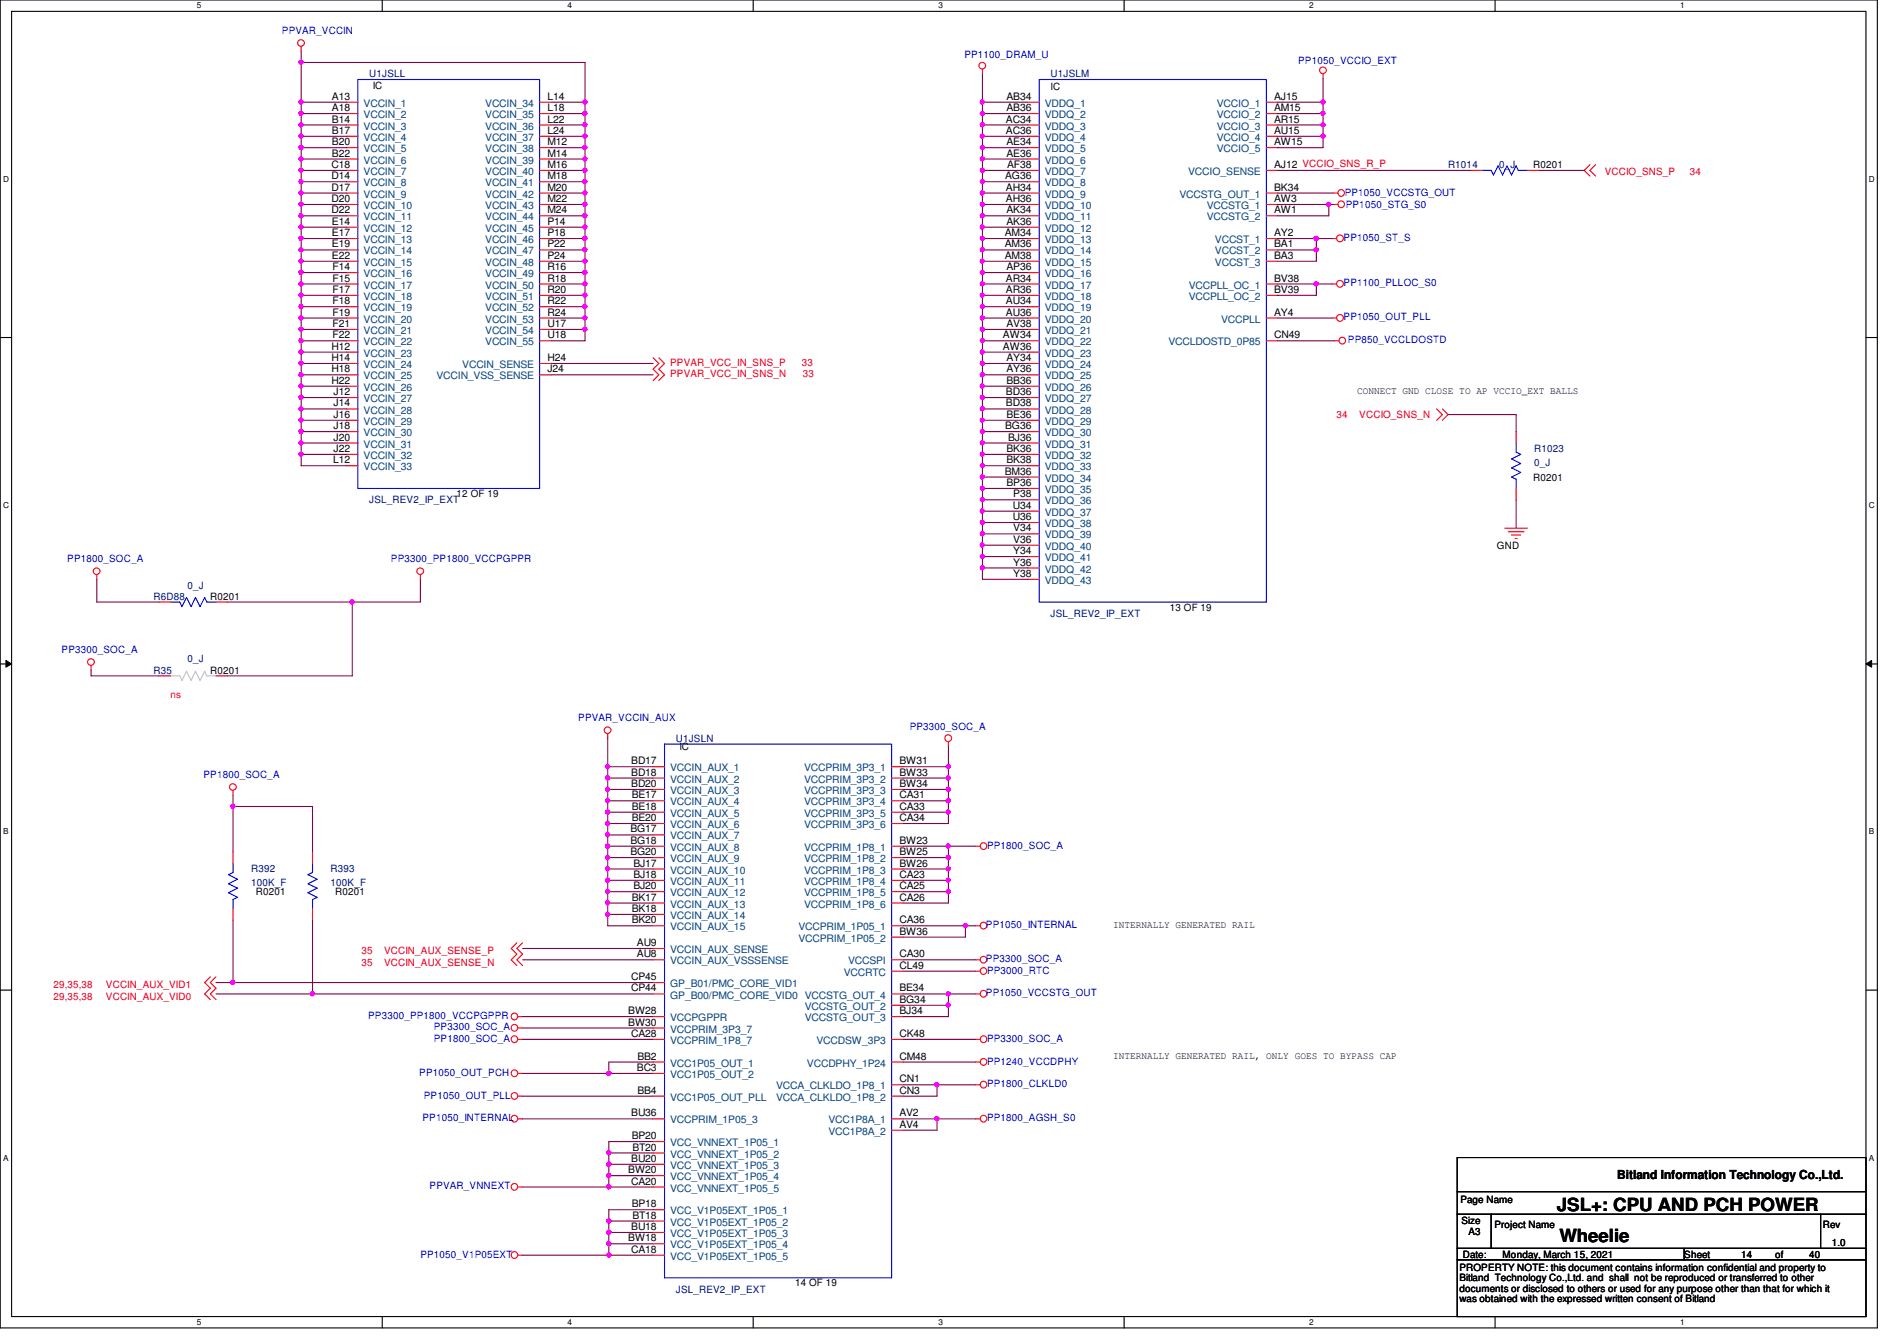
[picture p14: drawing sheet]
<svg xmlns="http://www.w3.org/2000/svg" width="297mm" height="210mm" viewBox="0 0 297 210" stroke-linecap="round" stroke-linejoin="round" font-family="sans-serif">
<defs><g id="words">
<g font-size="2.8">
<text x="243.8" y="189.5">JSL+: CPU AND PCH POWER</text>
<text x="244.2" y="194.5">Wheelie</text>
</g>
<text font-size="1.9" x="253.2" y="184.6">Bitland Information Technology Co.,Ltd.</text>
<g font-size="1.6" fill="#00f">
<text x="44.2" y="5.3">PPVAR_VCCIN</text>
<text x="151" y="9.1">PP1100_DRAM_U</text>
<text x="203.3" y="10">PP1050_VCCIO_EXT</text>
<text x="210.6" y="30.6">PP1050_VCCSTG_OUT</text>
<text x="210.7" y="32.6">PP1050_STG_S0</text>
<text x="210.4" y="37.7">PP1050_ST_S</text>
<text x="210.4" y="44.8">PP1100_PLLOC_S0</text>
<text x="210.4" y="50.2">PP1050_OUT_PLL</text>
<text x="211.1" y="53.7">PP850_VCCLDOSTD</text>
<text x="10.5" y="88">PP1800_SOC_A</text>
<text x="61.2" y="88">PP3300_PP1800_VCCPGPPR</text>
<text x="9.6" y="102.2">PP3300_SOC_A</text>
<text x="90.5" y="112.9">PPVAR_VCCIN_AUX</text>
<text x="142.4" y="114.3">PP3300_SOC_A</text>
<text x="31.9" y="121.8">PP1800_SOC_A</text>
<text x="154.6" y="132.8">PP1800_SOC_A</text>
<text x="154.4" y="145.3">PP1050_INTERNAL</text>
<text x="154.4" y="150.6">PP3300_SOC_A</text>
<text x="154.4" y="156">PP1050_VCCSTG_OUT</text>
<text x="154.6" y="152.4">PP3000_RTC</text>
<text x="57.7" y="159.5">PP3300_PP1800_VCCPGPPR</text>
<text x="67.9" y="161.3">PP3300_SOC_A</text>
<text x="67.9" y="163.1">PP1800_SOC_A</text>
<text x="154.6" y="163.1">PP3300_SOC_A</text>
<text x="154.6" y="166.6">PP1240_VCCDPHY</text>
<text x="65.7" y="168.4">PP1050_OUT_PCH</text>
<text x="66.4" y="172">PP1050_OUT_PLL</text>
<text x="154.6" y="170.2">PP1800_CLKLD0</text>
<text x="66.2" y="175.5">PP1050_INTERNAL</text>
<text x="154.6" y="175.5">PP1800_AGSH_S0</text>
<text x="67.3" y="186.2">PPVAR_VNNEXT</text>
<text x="65.8" y="196.8">PP1050_V1P05EXT</text>
</g>
<g font-size="1.6">
<text x="52" y="15.6">A13</text>
<text x="52" y="17.4">A18</text>
<text x="58.4" y="13.9">IC</text>
<text x="85.7" y="15.6">L14</text>
<text x="85.7" y="17.4">L18</text>
<text x="157.6" y="15.6">AB34</text>
<text x="157.6" y="17.4">AB36</text>
<text x="164.5" y="14.1">IC</text>
<text x="199.5" y="15.6">AJ15</text>
<text x="199.5" y="17.4">AM15</text>
<text x="52" y="19.2">B14</text>
<text x="52" y="21">B17</text>
<text x="52" y="22.7">B20</text>
<text x="85.7" y="19.2">L22</text>
<text x="85.7" y="21">L24</text>
<text x="85.7" y="22.7">M12</text>
<text x="157.5" y="19.2">AC34</text>
<text x="157.5" y="21">AC36</text>
<text x="157.6" y="22.7">AE34</text>
<text x="199.5" y="19.2">AR15</text>
<text x="199.5" y="21">AU15</text>
<text x="199.5" y="22.7">AW15</text>
<text x="51.9" y="26.3">C18</text>
<text x="51.9" y="28.1">D14</text>
<text x="51.9" y="29.8">D17</text>
<text x="52" y="24.5">B22</text>
<text x="85.7" y="24.5">M14</text>
<text x="85.7" y="26.3">M16</text>
<text x="85.7" y="28.1">M18</text>
<text x="85.7" y="29.8">M20</text>
<text x="157.4" y="28.1">AG36</text>
<text x="157.5" y="29.8">AH34</text>
<text x="157.6" y="24.5">AE36</text>
<text x="157.7" y="26.3">AF38</text>
<text x="199.5" y="26.3">AJ12 VCCIO_SNS_R_P</text>
<text x="199.5" y="29.8">BK34</text>
<text x="240.1" y="26.3">R0201</text>
<text x="51.9" y="31.6">D20</text>
<text x="51.9" y="33.4">D22</text>
<text x="52" y="35.2">E14</text>
<text x="85.7" y="31.6">M22</text>
<text x="85.7" y="33.4">M24</text>
<text x="85.7" y="35.2">P14</text>
<text x="157.5" y="31.6">AH36</text>
<text x="157.6" y="33.4">AK34</text>
<text x="157.6" y="35.2">AK36</text>
<text x="199.5" y="31.6">AW3</text>
<text x="199.5" y="33.4">AW1</text>
<text x="52" y="37">E17</text>
<text x="52" y="38.7">E19</text>
<text x="52" y="40.5">E22</text>
<text x="85.7" y="37">P18</text>
<text x="85.7" y="38.7">P22</text>
<text x="85.7" y="40.5">P24</text>
<text x="157.3" y="37">AM34</text>
<text x="157.3" y="38.7">AM36</text>
<text x="157.3" y="40.5">AM38</text>
<text x="199.5" y="37">AY2</text>
<text x="199.5" y="38.7">BA1</text>
<text x="199.5" y="40.5">BA3</text>
<text x="52.1" y="42.3">F14</text>
<text x="52.1" y="44.1">F15</text>
<text x="52.1" y="45.8">F17</text>
<text x="52.1" y="47.6">F18</text>
<text x="85.7" y="42.3">R16</text>
<text x="85.7" y="44.1">R18</text>
<text x="85.7" y="45.8">R20</text>
<text x="85.7" y="47.6">R22</text>
<text x="157.5" y="44.1">AR34</text>
<text x="157.5" y="45.8">AR36</text>
<text x="157.5" y="47.6">AU34</text>
<text x="157.6" y="42.3">AP36</text>
<text x="199.5" y="45.8">BV39</text>
<text x="199.5" y="44.1">BV38</text>
<text x="52.1" y="49.4">F19</text>
<text x="52.1" y="51.2">F21</text>
<text x="52.1" y="53">F22</text>
<text x="85.7" y="49.4">R24</text>
<text x="85.7" y="51.2">U17</text>
<text x="85.7" y="53">U18</text>
<text x="157.1" y="53">AW34</text>
<text x="157.5" y="49.4">AU36</text>
<text x="157.6" y="51.2">AV38</text>
<text x="199.5" y="49.4">AY4</text>
<text x="199.5" y="53">CN49</text>
<text x="51.9" y="54.7">H12</text>
<text x="51.9" y="56.5">H14</text>
<text x="51.9" y="58.3">H18</text>
<text x="85.7" y="58.3">J24</text>
<text x="85.7" y="56.5">H24</text>
<text x="157.1" y="54.7">AW36</text>
<text x="157.6" y="56.5">AY34</text>
<text x="157.6" y="58.3">AY36</text>
<text x="51.9" y="60.1">H22</text>
<text x="52.2" y="61.8">J12</text>
<text x="52.2" y="63.6">J14</text>
<text x="52.2" y="65.4">J16</text>
<text x="157.5" y="61.8">BD36</text>
<text x="157.5" y="63.6">BD38</text>
<text x="157.6" y="60.1">BB36</text>
<text x="157.6" y="65.4">BE36</text>
<text x="212.5" y="61.7">CONNECT GND CLOSE TO AP VCCIO_EXT BALLS</text>
<text x="52.2" y="67.2">J18</text>
<text x="52.2" y="69">J20</text>
<text x="52.2" y="70.7">J22</text>
<text x="157.4" y="67.2">BG36</text>
<text x="157.6" y="70.7">BK36</text>
<text x="157.9" y="69">BJ36</text>
<text x="52.2" y="72.5">L12</text>
<text x="71.5" y="77.7">12 OF 19</text>
<text x="157.3" y="74.3">BM36</text>
<text x="157.6" y="72.5">BK38</text>
<text x="157.6" y="76.1">BP36</text>
<text x="158.7" y="77.9">P38</text>
<text x="240.1" y="75.2">R0201</text>
<text x="158.6" y="79.6">U34</text>
<text x="158.6" y="81.4">U36</text>
<text x="158.7" y="83.2">V34</text>
<text x="158.7" y="85">V36</text>
<text x="158.7" y="86.7">Y34</text>
<text x="158.7" y="88.5">Y36</text>
<text x="234.4" y="85.9">GND</text>
<text x="32.9" y="93.9">R0201</text>
<text x="158.7" y="90.3">Y38</text>
<text x="183.2" y="95.7">13 OF 19</text>
<text x="32.9" y="105.5">R0201</text>
<text x="98.8" y="119.6">BD17</text>
<text x="106.4" y="117.3">IC</text>
<text x="140.8" y="119.6">BW31</text>
<text x="98.8" y="121.4">BD18</text>
<text x="98.8" y="123.2">BD20</text>
<text x="98.9" y="125">BE17</text>
<text x="140.8" y="121.4">BW33</text>
<text x="140.8" y="123.2">BW34</text>
<text x="140.8" y="125">CA31</text>
<text x="98.7" y="130.3">BG17</text>
<text x="98.9" y="126.7">BE18</text>
<text x="98.9" y="128.5">BE20</text>
<text x="140.8" y="126.7">CA33</text>
<text x="140.8" y="128.5">CA34</text>
<text x="98.7" y="132.1">BG18</text>
<text x="98.7" y="133.9">BG20</text>
<text x="99.2" y="135.6">BJ17</text>
<text x="99.2" y="137.4">BJ18</text>
<text x="140.8" y="132.1">BW23</text>
<text x="140.8" y="133.9">BW25</text>
<text x="140.8" y="135.6">BW26</text>
<text x="140.8" y="137.4">CA23</text>
<text x="40" y="140.1">R0201</text>
<text x="52.5" y="140.1">R0201</text>
<text x="98.9" y="141">BK17</text>
<text x="98.9" y="142.7">BK18</text>
<text x="99.2" y="139.2">BJ20</text>
<text x="140.8" y="139.2">CA25</text>
<text x="140.8" y="141">CA26</text>
<text x="98.9" y="144.5">BK20</text>
<text x="99.7" y="149.9">AU8</text>
<text x="99.7" y="148.1">AU9</text>
<text x="140.8" y="149.9">CA30</text>
<text x="140.8" y="144.5">CA36</text>
<text x="140.8" y="146.3">BW36</text>
<text x="174.3" y="145.2">INTERNALLY GENERATED RAIL</text>
<text x="98.8" y="155.2">CP44</text>
<text x="98.8" y="153.4">CP45</text>
<text x="140.8" y="151.6">CL49</text>
<text x="140.8" y="155.2">BE34</text>
<text x="98.4" y="160.5">BW30</text>
<text x="98.4" y="158.7">BW28</text>
<text x="140.8" y="158.7">BJ34</text>
<text x="140.8" y="157">BG34</text>
<text x="98.8" y="162.3">CA28</text>
<text x="99.7" y="167.6">BC3</text>
<text x="99.8" y="165.9">BB2</text>
<text x="140.8" y="162.3">CK48</text>
<text x="140.8" y="165.9">CM48</text>
<text x="174.3" y="165.7">INTERNALLY GENERATED RAIL, ONLY GOES TO BYPASS CAP</text>
<text x="99.8" y="171.2">BB4</text>
<text x="140.8" y="169.4">CN1</text>
<text x="140.8" y="171.2">CN3</text>
<text x="98.8" y="174.8">BU36</text>
<text x="98.9" y="178.3">BP20</text>
<text x="140.8" y="174.8">AV2</text>
<text x="140.8" y="176.5">AV4</text>
<text x="98.4" y="183.6">BW20</text>
<text x="98.8" y="185.4">CA20</text>
<text x="98.8" y="181.9">BU20</text>
<text x="99" y="180.1">BT20</text>
<text x="98.9" y="189">BP18</text>
<text x="99" y="190.8">BT18</text>
<text x="228.7" y="188.3">Page Name</text>
<text x="228.9" y="191.5">Size</text>
<text x="98.4" y="194.3">BW18</text>
<text x="98.8" y="192.5">BU18</text>
<text x="98.8" y="196.1">CA18</text>
<text x="229.1" y="196.8">Date:</text>
<text x="230" y="193.3">A3</text>
<text x="234" y="192.2">Project Name</text>
<text x="235.3" y="196.8">Monday, March 15, 2021</text>
<text x="263.7" y="196.8">Sheet</text>
<text x="272.6" y="196.8">14</text>
<text x="278" y="196.8">of</text>
<text x="283.3" y="196.8">40</text>
<text x="285.4" y="192.2">Rev</text>
<text x="286.8" y="195.1">1.0</text>
<text x="124.5" y="201.3">14 OF 19</text>
<text x="228.5" y="199">PROPERTY NOTE: this document contains information confidential and property to</text>
<text x="228.5" y="200.6">Bitland Technology Co.,Ltd. and shall not be reproduced or transferred to other</text>
<text x="228.5" y="202.2">documents or disclosed to others or used for any purpose other than that for which it</text>
<text x="228.5" y="203.8">was obtained with the expressed written consent of Bitland</text>
</g>
<g font-size="1.6" fill="#004080">
<text x="56.9" y="16.7">VCCIN_1</text>
<text x="76" y="16.7">VCCIN_34</text>
<text x="163.6" y="16.7">VDDQ_1</text>
<text x="190.5" y="16.7">VCCIO_1</text>
<text x="56.9" y="18.5">VCCIN_2</text>
<text x="56.9" y="20.3">VCCIN_3</text>
<text x="56.9" y="22.1">VCCIN_4</text>
<text x="56.9" y="23.8">VCCIN_5</text>
<text x="76" y="18.5">VCCIN_35</text>
<text x="76" y="20.3">VCCIN_36</text>
<text x="76" y="22.1">VCCIN_37</text>
<text x="76" y="23.8">VCCIN_38</text>
<text x="163.6" y="18.5">VDDQ_2</text>
<text x="163.6" y="20.3">VDDQ_3</text>
<text x="163.6" y="22.1">VDDQ_4</text>
<text x="163.6" y="23.8">VDDQ_5</text>
<text x="190.5" y="20.3">VCCIO_3</text>
<text x="190.5" y="22.1">VCCIO_4</text>
<text x="190.5" y="23.8">VCCIO_5</text>
<text x="190.5" y="18.5">VCCIO_2</text>
<text x="56.9" y="25.6">VCCIN_6</text>
<text x="56.9" y="27.4">VCCIN_7</text>
<text x="56.9" y="29.2">VCCIN_8</text>
<text x="76" y="25.6">VCCIN_39</text>
<text x="76" y="27.4">VCCIN_40</text>
<text x="76" y="29.2">VCCIN_41</text>
<text x="163.6" y="25.6">VDDQ_6</text>
<text x="163.6" y="27.4">VDDQ_7</text>
<text x="163.6" y="29.2">VDDQ_8</text>
<text x="186.1" y="27.4">VCCIO_SENSE</text>
<text x="56.9" y="30.9">VCCIN_9</text>
<text x="56.9" y="32.7">VCCIN_10</text>
<text x="56.9" y="34.5">VCCIN_11</text>
<text x="76" y="30.9">VCCIN_42</text>
<text x="76" y="32.7">VCCIN_43</text>
<text x="76" y="34.5">VCCIN_44</text>
<text x="163.6" y="30.9">VDDQ_9</text>
<text x="163.6" y="32.7">VDDQ_10</text>
<text x="163.6" y="34.5">VDDQ_11</text>
<text x="184.7" y="30.9">VCCSTG_OUT_1</text>
<text x="189" y="32.7">VCCSTG_1</text>
<text x="189" y="34.5">VCCSTG_2</text>
<text x="56.9" y="36.3">VCCIN_12</text>
<text x="56.9" y="38.1">VCCIN_13</text>
<text x="56.9" y="39.8">VCCIN_14</text>
<text x="56.9" y="41.6">VCCIN_15</text>
<text x="76" y="36.3">VCCIN_45</text>
<text x="76" y="38.1">VCCIN_46</text>
<text x="76" y="39.8">VCCIN_47</text>
<text x="76" y="41.6">VCCIN_48</text>
<text x="163.6" y="36.3">VDDQ_12</text>
<text x="163.6" y="38.1">VDDQ_13</text>
<text x="163.6" y="39.8">VDDQ_14</text>
<text x="163.6" y="41.6">VDDQ_15</text>
<text x="190.2" y="38.1">VCCST_1</text>
<text x="190.2" y="39.8">VCCST_2</text>
<text x="190.2" y="41.6">VCCST_3</text>
<text x="56.9" y="43.4">VCCIN_16</text>
<text x="56.9" y="45.2">VCCIN_17</text>
<text x="56.9" y="46.9">VCCIN_18</text>
<text x="76" y="43.4">VCCIN_49</text>
<text x="76" y="45.2">VCCIN_50</text>
<text x="76" y="46.9">VCCIN_51</text>
<text x="163.6" y="43.4">VDDQ_16</text>
<text x="163.6" y="45.2">VDDQ_17</text>
<text x="163.6" y="46.9">VDDQ_18</text>
<text x="186.1" y="46.9">VCCPLL_OC_2</text>
<text x="186.1" y="45.2">VCCPLL_OC_1</text>
<text x="56.9" y="48.7">VCCIN_19</text>
<text x="56.9" y="50.5">VCCIN_20</text>
<text x="56.9" y="52.3">VCCIN_21</text>
<text x="76" y="48.7">VCCIN_52</text>
<text x="76" y="50.5">VCCIN_53</text>
<text x="76" y="52.3">VCCIN_54</text>
<text x="163.6" y="48.7">VDDQ_19</text>
<text x="163.6" y="50.5">VDDQ_20</text>
<text x="163.6" y="52.3">VDDQ_21</text>
<text x="191.2" y="50.5">VCCPLL</text>
<text x="56.9" y="54.1">VCCIN_22</text>
<text x="56.9" y="55.8">VCCIN_23</text>
<text x="56.9" y="57.6">VCCIN_24</text>
<text x="56.9" y="59.4">VCCIN_25</text>
<text x="68.3" y="59.4">VCCIN_VSS_SENSE</text>
<text x="72.4" y="57.6">VCCIN_SENSE</text>
<text x="76" y="54.1">VCCIN_55</text>
<text x="163.6" y="54.1">VDDQ_22</text>
<text x="163.6" y="55.8">VDDQ_23</text>
<text x="163.6" y="57.6">VDDQ_24</text>
<text x="163.6" y="59.4">VDDQ_25</text>
<text x="183" y="54.1">VCCLDOSTD_0P85</text>
<text x="56.9" y="61.2">VCCIN_26</text>
<text x="56.9" y="62.9">VCCIN_27</text>
<text x="56.9" y="64.7">VCCIN_28</text>
<text x="163.6" y="61.2">VDDQ_26</text>
<text x="163.6" y="62.9">VDDQ_27</text>
<text x="163.6" y="64.7">VDDQ_28</text>
<text x="56.9" y="66.5">VCCIN_29</text>
<text x="56.9" y="68.3">VCCIN_30</text>
<text x="56.9" y="70.1">VCCIN_31</text>
<text x="56.9" y="71.8">VCCIN_32</text>
<text x="163.6" y="66.5">VDDQ_29</text>
<text x="163.6" y="68.3">VDDQ_30</text>
<text x="163.6" y="70.1">VDDQ_31</text>
<text x="163.6" y="71.8">VDDQ_32</text>
<text x="56.9" y="73.6">VCCIN_33</text>
<text x="163.6" y="73.6">VDDQ_33</text>
<text x="163.6" y="75.4">VDDQ_34</text>
<text x="163.6" y="77.2">VDDQ_35</text>
<text x="163.6" y="79">VDDQ_36</text>
<text x="163.6" y="80.7">VDDQ_37</text>
<text x="163.6" y="82.5">VDDQ_38</text>
<text x="163.6" y="84.3">VDDQ_39</text>
<text x="163.6" y="86.1">VDDQ_40</text>
<text x="163.6" y="87.8">VDDQ_41</text>
<text x="163.6" y="89.6">VDDQ_42</text>
<text x="163.6" y="91.4">VDDQ_43</text>
<text x="104.9" y="120.7">VCCIN_AUX_1</text>
<text x="104.9" y="122.5">VCCIN_AUX_2</text>
<text x="104.9" y="124.3">VCCIN_AUX_3</text>
<text x="125.9" y="120.7">VCCPRIM_3P3_1</text>
<text x="125.9" y="122.5">VCCPRIM_3P3_2</text>
<text x="125.9" y="124.3">VCCPRIM_3P3_3</text>
<text x="104.9" y="126.1">VCCIN_AUX_4</text>
<text x="104.9" y="127.8">VCCIN_AUX_5</text>
<text x="104.9" y="129.6">VCCIN_AUX_6</text>
<text x="104.9" y="131.4">VCCIN_AUX_7</text>
<text x="125.9" y="126.1">VCCPRIM_3P3_4</text>
<text x="125.9" y="127.8">VCCPRIM_3P3_5</text>
<text x="125.9" y="129.6">VCCPRIM_3P3_6</text>
<text x="104.9" y="133.2">VCCIN_AUX_8</text>
<text x="104.9" y="135">VCCIN_AUX_9</text>
<text x="104.9" y="136.7">VCCIN_AUX_10</text>
<text x="125.9" y="133.2">VCCPRIM_1P8_1</text>
<text x="125.9" y="135">VCCPRIM_1P8_2</text>
<text x="125.9" y="136.7">VCCPRIM_1P8_3</text>
<text x="104.9" y="138.5">VCCIN_AUX_11</text>
<text x="104.9" y="140.3">VCCIN_AUX_12</text>
<text x="104.9" y="142.1">VCCIN_AUX_13</text>
<text x="104.9" y="143.8">VCCIN_AUX_14</text>
<text x="125.9" y="138.5">VCCPRIM_1P8_4</text>
<text x="125.9" y="140.3">VCCPRIM_1P8_5</text>
<text x="125.9" y="142.1">VCCPRIM_1P8_6</text>
<text x="104.9" y="149.2">VCCIN_AUX_SENSE</text>
<text x="104.9" y="145.6">VCCIN_AUX_15</text>
<text x="125" y="145.6">VCCPRIM_1P05_1</text>
<text x="125" y="147.4">VCCPRIM_1P05_2</text>
<text x="104.9" y="151">VCCIN_AUX_VSSSENSE</text>
<text x="104.9" y="154.5">GP_B01/PMC_CORE_VID1</text>
<text x="132.1" y="152.7">VCCRTC</text>
<text x="132.8" y="151">VCCSPI</text>
<text x="104.9" y="156.3">GP_B00/PMC_CORE_VID0 VCCSTG_OUT_4</text>
<text x="104.9" y="161.6">VCCPRIM_3P3_7</text>
<text x="104.9" y="159.9">VCCPGPPR</text>
<text x="126" y="159.9">VCCSTG_OUT_3</text>
<text x="126" y="158.1">VCCSTG_OUT_2</text>
<text x="104.9" y="163.4">VCCPRIM_1P8_7</text>
<text x="104.9" y="167">VCC1P05_OUT_1</text>
<text x="126.4" y="167">VCCDPHY_1P24</text>
<text x="127.8" y="163.4">VCCDSW_3P3</text>
<text x="104.9" y="172.3">VCC1P05_OUT_PLL</text>
<text x="104.9" y="168.7">VCC1P05_OUT_2</text>
<text x="121.5" y="170.5">VCCA_CLKLDO_1P8_1</text>
<text x="121.5" y="172.3">VCCA_CLKLDO_1P8_2</text>
<text x="104.9" y="175.9">VCCPRIM_1P05_3</text>
<text x="104.9" y="179.4">VCC_VNNEXT_1P05_1</text>
<text x="129.7" y="175.9">VCC1P8A_1</text>
<text x="129.7" y="177.6">VCC1P8A_2</text>
<text x="104.9" y="181.2">VCC_VNNEXT_1P05_2</text>
<text x="104.9" y="183">VCC_VNNEXT_1P05_3</text>
<text x="104.9" y="184.7">VCC_VNNEXT_1P05_4</text>
<text x="104.9" y="186.5">VCC_VNNEXT_1P05_5</text>
<text x="104.9" y="191.9">VCC_V1P05EXT_1P05_2</text>
<text x="104.9" y="190.1">VCC_V1P05EXT_1P05_1</text>
<text x="104.9" y="193.6">VCC_V1P05EXT_1P05_3</text>
<text x="104.9" y="197.2">VCC_V1P05EXT_1P05_5</text>
<text x="104.9" y="195.4">VCC_V1P05EXT_1P05_4</text>
</g>
<g font-size="1.6" fill="#000080">
<text x="57.8" y="12.1">U1JSLL</text>
<text x="164.5" y="12.1">U1JSLM</text>
<text x="226.7" y="26.3">R1014</text>
<text x="234.7" y="26.3">0_J</text>
<text x="240.2" y="70.8">R1023</text>
<text x="240.2" y="72.9">0_J</text>
<text x="57.8" y="78.8">JSL_REV2_IP_EXT</text>
<text x="24" y="93.9">R6D88</text>
<text x="29.4" y="92.1">0_J</text>
<text x="164.5" y="96.6">JSL_REV2_IP_EXT</text>
<text x="24" y="105.5">R35</text>
<text x="29.4" y="103.7">0_J</text>
<text x="105.8" y="116.1">U1JSLN</text>
<text x="39.3" y="136.6">R392</text>
<text x="51.8" y="136.6">R393</text>
<text x="39.3" y="138.7">100K_F</text>
<text x="51.8" y="138.7">100K_F</text>
<text x="105.8" y="202.4">JSL_REV2_IP_EXT</text>
</g>
<g font-size="1.6" fill="#f00">
<text x="251.3" y="27.4">VCCIO_SNS_P</text>
<text x="264.6" y="27.4">34</text>
<text x="104.9" y="57.3">PPVAR_VCC_IN_SNS_P</text>
<text x="104.9" y="59.1">PPVAR_VCC_IN_SNS_N</text>
<text x="125.6" y="57.3">33</text>
<text x="125.7" y="59.1">33</text>
<text x="209.3" y="65.4">34</text>
<text x="212.8" y="65.4">VCCIO_SNS_N</text>
<text x="26.7" y="109.2">ns</text>
<text x="56.6" y="149.4">35</text>
<text x="60.2" y="149.4">VCCIN_AUX_SENSE_P</text>
<text x="8.4" y="154.7">29,35,38</text>
<text x="16.6" y="154.7">VCCIN_AUX_VID1</text>
<text x="56.6" y="151.1">35</text>
<text x="60.2" y="151.1">VCCIN_AUX_SENSE_N</text>
<text x="8.4" y="156.5">29,35,38</text>
<text x="16.6" y="156.5">VCCIN_AUX_VID0</text>
</g>
<g font-size="1.3">
<text x="30.8" y="1.3">5</text>
<text x="88.9" y="1.3">4</text>
<text x="146.9" y="1.3">3</text>
<text x="205" y="1.3">2</text>
<text x="263.1" y="1.3">1</text>
<text x=".5" y="28.4">D</text>
<text x="292.6" y="28.4">D</text>
<text x=".5" y="79.5">C</text>
<text x="292.6" y="79.5">C</text>
<text x=".5" y="130.6">B</text>
<text x="292.6" y="130.6">B</text>
<text x=".5" y="181.7">A</text>
<text x="292.6" y="181.7">A</text>
<text x="30.8" y="207.4">5</text>
<text x="88.9" y="207.4">4</text>
<text x="146.9" y="207.4">3</text>
<text x="205" y="207.4">2</text>
<text x="263.1" y="207.4">1</text>
</g>
</g></defs>
<path d="M0 0h294v207.9h-294zM1.8 1.8h290.4v204.3h-290.4z" fill="none" stroke="#000" stroke-width=".17"/>
<g fill="#fff">
<path d="M30.8 .2h.7v1.4h-.7z"/>
<path d="M30.8 206.2h.7v1.4h-.7z"/>
</g>
<path d="M59.9 0v1.8M59.9 206.1v1.8" fill="none" stroke="#000" stroke-width=".17"/>
<g fill="#fff">
<path d="M88.9 .2h.6v1.4h-.6z"/>
<path d="M88.9 206.2h.6v1.4h-.6z"/>
</g>
<path d="M117.9 0v1.8M117.9 206.1v1.8" fill="none" stroke="#000" stroke-width=".17"/>
<g fill="#fff">
<path d="M146.9 .2h.7v1.4h-.7z"/>
<path d="M146.9 206.2h.7v1.4h-.7z"/>
</g>
<path d="M176 0v1.8M176 206.1v1.8" fill="none" stroke="#000" stroke-width=".17"/>
<g fill="#fff">
<path d="M205 .2h.7v1.4h-.7z"/>
<path d="M205 206.2h.7v1.4h-.7z"/>
</g>
<path d="M234.1 0v1.8M234.1 206.1v1.8" fill="none" stroke="#000" stroke-width=".17"/>
<g fill="#fff">
<path d="M263.1 .2h.7v1.4h-.7z"/>
<path d="M263.1 206.2h.7v1.4h-.7z"/>
<path d="M.5 27.3h.9v1.4h-.9z"/>
<path d="M292.6 27.3h.9v1.4h-.9z"/>
<path d="M.5 78.4h.9v1.4h-.9z"/>
<path d="M292.6 78.4h.9v1.4h-.9z"/>
</g>
<path d="M0 52.8h1.8M292.2 52.8h1.8" fill="none" stroke="#000" stroke-width=".17"/>
<g fill="#fff">
<path d="M.5 129.5h.8v1.4h-.8z"/>
<path d="M292.6 129.5h.9v1.4h-.9z"/>
</g>
<path d="M0 103.9h1.8M292.2 103.9h1.8" fill="none" stroke="#000" stroke-width=".17"/>
<path d="M.9 103.4l.9 .5-.9 .5zM292.2 103.9l.9-.5v1z" fill="#000"/>
<path d="M.9 103.4l.9 .5-.9 .5zM292.2 103.9l.9-.5v1z" fill="none" stroke="#000" stroke-width=".16"/>
<g fill="#fff">
<path d="M.5 180.5h.8v1.4h-.8z"/>
<path d="M292.6 180.5h.9v1.4h-.9z"/>
</g>
<path d="M0 155h1.8M292.2 155h1.8M228.2 181.2h64v5.3h-64zM228.2 186.5h64v3.6h-64zM228.2 190.1h5.3v5.3h-5.3zM228.2 195.4h35.5v1.8h-35.5zM228.2 197.2h64v8.9h-64zM233.5 190.1h51.6v5.3h-51.6zM263.7 195.4h28.5v1.8h-28.5zM285.1 190.1h7.1v5.3h-7.1z" fill="none" stroke="#000" stroke-width=".17"/>
<g fill="none" stroke="#f00" stroke-width=".17">
<path d="M47.2 7.3v.7M54.3 16h1.7M54.3 17.8h1.7M54.3 19.6h1.7M84.5 16h1.8M84.5 17.8h1.8M84.5 19.6h1.8M153.8 10.8v.8M160.9 16h1.8M160.9 17.8h1.8M160.9 19.6h1.8M198.3 19.6h1.8"/>
<path d="M198.3 16h1.8M198.3 17.8h1.8M207.2 11.6v.7M54.3 21.3h1.7M54.3 23.1h1.7M54.3 24.9h1.7M54.3 26.7h1.7M54.3 28.4h1.7M54.3 30.2h1.7M54.3 32h1.7M54.3 33.8h1.7M54.3 35.6h1.7"/>
<path d="M54.3 37.3h1.7M54.3 39.1h1.7M84.5 21.3h1.8M84.5 23.1h1.8M84.5 24.9h1.8M84.5 26.7h1.8M84.5 28.4h1.8M84.5 30.2h1.8M84.5 32h1.8M84.5 33.8h1.8M84.5 35.6h1.8M84.5 37.3h1.8"/>
<path d="M84.5 39.1h1.8M160.9 21.3h1.8M160.9 23.1h1.8M160.9 24.9h1.8M160.9 26.7h1.8M160.9 28.4h1.8M160.9 30.2h1.8M160.9 32h1.8M160.9 33.8h1.8M160.9 35.6h1.8M160.9 37.3h1.8M160.9 39.1h1.8"/>
<path d="M198.3 26.7h1.8M198.3 37.3h1.8M198.3 39.1h1.8M198.3 30.2h1.8M198.3 32h1.8M198.3 33.8h1.8M198.3 21.3h1.8M198.3 23.1h1.8M208.6 37.3h.7M208.8 30.2h.7M208.8 32h.7M230.3 26.7h1.8"/>
<path d="M239.2 26.7h1.8M249 25.8l-.9 .9 .9 .9M249.8 25.8l-.8 .9 .8 .9M54.3 40.9h1.7M54.3 42.7h1.7M54.3 44.4h1.7M54.3 46.2h1.7M54.3 48h1.7M54.3 49.8h1.7M54.3 51.6h1.7M54.3 53.3h1.7M54.3 55.1h1.7"/>
<path d="M54.3 56.9h1.7M54.3 58.7h1.7M84.5 56.9h1.8M84.5 58.7h1.8M84.5 40.9h1.8M84.5 42.7h1.8M84.5 44.4h1.8M84.5 46.2h1.8M84.5 48h1.8M84.5 49.8h1.8M84.5 51.6h1.8M84.5 53.3h1.8"/>
<path d="M102.3 56l.9 .9-.9 .9 .9 .9-.9 .9M103.2 56l.9 .9-.9 .9 .9 .9-.9 .9M160.9 40.9h1.8M160.9 42.7h1.8M160.9 44.4h1.8M160.9 46.2h1.8M160.9 48h1.8M160.9 49.8h1.8M160.9 51.6h1.8M160.9 53.3h1.8M160.9 55.1h1.8M160.9 56.9h1.8"/>
<path d="M160.9 58.7h1.8M198.3 40.9h1.8M198.3 53.3h1.8M198.3 46.2h1.8M198.3 49.8h1.8M198.3 44.4h1.8M208.6 44.4h.7M208.6 49.8h.7M209 53.3h.7M54.3 60.5h1.7M54.3 62.2h1.7M54.3 64h1.7"/>
<path d="M54.3 65.8h1.7M54.3 67.6h1.7M54.3 69.3h1.7M54.3 71.1h1.7M54.3 72.9h1.7M160.9 60.5h1.8M160.9 62.2h1.8M160.9 64h1.8M160.9 65.8h1.8M160.9 67.6h1.8M160.9 69.3h1.8M160.9 71.1h1.8"/>
<path d="M160.9 72.9h1.8M160.9 74.7h1.8M160.9 76.5h1.8M160.9 78.2h1.8M225 64l.8 .9-.8 .9M225.8 64l.9 .9-.9 .9M237.4 76.5v1.7M237.4 67.6v1.7M15.2 90v.7M24.9 94.2h1.8M33.8 94.2h1.8M65.8 90v.7"/>
<path d="M160.9 80h1.8M160.9 81.8h1.8M160.9 83.6h1.8M160.9 85.3h1.8M160.9 87.1h1.8M160.9 88.9h1.8M160.9 90.7h1.8M235.6 82.7h3.6M236.2 83.2h2.4M236.7 83.7h1.4M237.2 84.3h.4M14.3 104.2v.7"/>
<path d="M24.9 105.8h1.8M33.8 105.8h1.8M95.2 114.9v.7M148.5 116.1v.7M36.5 123.7v.8M36.5 133.3v1.8M48.9 133.3v1.8M102.3 120h1.8M102.3 121.8h1.8M102.3 123.6h1.8M102.3 125.3h1.8M102.3 127.1h1.8"/>
<path d="M102.3 128.9h1.8M102.3 130.7h1.8M102.3 132.5h1.8M102.3 134.2h1.8M102.3 136h1.8M102.3 137.8h1.8M102.3 139.6h1.8M139.6 132.5h1.8M139.6 134.2h1.8M139.6 136h1.8M139.6 120h1.8M139.6 121.8h1.8"/>
<path d="M139.6 123.6h1.8M139.6 137.8h1.8M139.6 139.6h1.8M139.6 125.3h1.8M139.6 127.1h1.8M139.6 128.9h1.8M152.8 132.5h.7M32.9 152.9l-.9 .9 .9 .9-.9 .9 .9 .9M33.8 152.9l-.9 .9 .9 .9-.9 .9 .9 .9M36.5 142.2v1.8M48.9 142.2v1.8M80.9 147.6l-.9 .9 .9 .9-.9 .8 .9 .9"/>
<path d="M81.1 159.1h.7M81.8 147.6l-.9 .9 .9 .9-.9 .8 .9 .9M102.3 150.2h1.8M102.3 148.5h1.8M102.3 141.4h1.8M102.3 143.1h1.8M102.3 144.9h1.8M102.3 155.6h1.8M102.3 153.8h1.8M102.3 159.1h1.8M139.6 144.9h1.8M139.6 146.7h1.8"/>
<path d="M139.6 141.4h1.8M139.6 159.1h1.8M139.6 157.4h1.8M139.6 155.6h1.8M139.6 152h1.8M139.6 150.2h1.8M152.8 144.9h.7M152.8 150.2h.7M152.8 152h.7M152.8 155.6h.7M81.1 160.9h.7M81.1 162.7h.7"/>
<path d="M81.1 171.6h.7M81.1 168h.7M81.1 175.1h.7M102.3 175.1h1.8M102.3 162.7h1.8M102.3 160.9h1.8M102.3 171.6h1.8M102.3 166.2h1.8M102.3 168h1.8M102.3 178.7h1.8M139.6 175.1h1.8M139.6 176.9h1.8"/>
<path d="M139.6 162.7h1.8M139.6 166.2h1.8M139.6 169.8h1.8M139.6 171.6h1.8M152.8 162.7h.7M152.8 166.2h.7M152.8 169.8h.7M152.8 175.1h.7M81.1 185.8h.7M81.1 196.5h.7M102.3 185.8h1.8M102.3 192.9h1.8"/>
<path d="M102.3 191.1h1.8M102.3 189.4h1.8M102.3 196.5h1.8M102.3 194.7h1.8M102.3 180.5h1.8M102.3 182.2h1.8M102.3 184h1.8"/>
<circle cx="47.1" cy="6.7" r=".52"/>
<circle cx="153.8" cy="10.3" r=".52"/>
<circle cx="207.2" cy="11" r=".52"/>
<circle cx="209.8" cy="37.3" r=".54"/>
<circle cx="210" cy="32" r=".52"/>
<circle cx="210" cy="30.2" r=".52"/>
<circle cx="209.8" cy="44.4" r=".54"/>
<circle cx="209.8" cy="49.8" r=".54"/>
<circle cx="210.2" cy="53.3" r=".52"/>
<circle cx="15.1" cy="89.4" r=".52"/>
<circle cx="65.8" cy="89.4" r=".52"/>
<circle cx="14.2" cy="103.6" r=".52"/>
<circle cx="95.1" cy="114.3" r=".52"/>
<circle cx="148.5" cy="115.5" r=".54"/>
<circle cx="36.5" cy="123.2" r=".52"/>
<circle cx="154" cy="132.4" r=".52"/>
<circle cx="80.5" cy="159.1" r=".52"/>
<circle cx="154" cy="152" r=".52"/>
<circle cx="154" cy="144.9" r=".52"/>
<circle cx="154" cy="150.2" r=".52"/>
<circle cx="154" cy="155.5" r=".52"/>
<circle cx="80.5" cy="171.6" r=".52"/>
<circle cx="80.5" cy="160.9" r=".52"/>
<circle cx="80.5" cy="162.7" r=".52"/>
<circle cx="80.5" cy="175.1" r=".52"/>
<circle cx="80.5" cy="168" r=".52"/>
<circle cx="154" cy="162.7" r=".52"/>
<circle cx="154" cy="166.2" r=".52"/>
<circle cx="154" cy="169.8" r=".52"/>
<circle cx="154" cy="175.1" r=".52"/>
<circle cx="80.5" cy="196.4" r=".52"/>
<circle cx="80.5" cy="185.8" r=".52"/>
</g>
<path d="M56 12.4h28.5v64.1h-28.5zM162.7 12.4h35.6v81.8h-35.6zM232.1 26.7h1.4l.3 .7 .8-1.4 .7 1.4 .7-1.4 .7 1.4 .7-1.4 .3 .7h1.5M237.4 69.3v1.5l.7 .3-1.4 .7 1.4 .8-1.4 .6 1.4 .8-1.4 .7 .7 .3v1.5M26.7 94.2h1.4l.4 .8 .7-1.5 .7 1.5 .7-1.5 .7 1.5 .7-1.5 .4 .7h1.4M104.1 116.5h35.5v83.5h-35.5zM36.5 135.1v1.5l-.7 .3 1.4 .7-1.4 .7 1.4 .7-1.4 .7 1.4 .8-.7 .3v1.4M48.9 135.1v1.5l-.7 .3 1.5 .7-1.5 .7 1.5 .7-1.5 .7 1.5 .8-.8 .3v1.4" fill="none" stroke="#00f" stroke-width=".17"/>
<path d="M26.7 105.8h1.4l.4 .7 .7-1.4 .7 1.4 .7-1.4 .7 1.4 .7-1.4 .4 .7h1.4" fill="none" stroke="#c0c0c0" stroke-width=".17"/>
<path d="M153.8 11.6v4.4" fill="none" stroke="#800040" stroke-width=".17"/>
<circle cx="153.8" cy="16" r=".32" fill="#f0f"/>
<circle cx="153.8" cy="16" r=".32" fill="none" stroke="#f0f" stroke-width=".17"/>
<path d="M207.2 12.3v3.7" fill="none" stroke="#800040" stroke-width=".17"/>
<circle cx="207.2" cy="16" r=".32" fill="#f0f"/>
<circle cx="207.2" cy="16" r=".32" fill="none" stroke="#f0f" stroke-width=".17"/>
<path d="M47.2 8v1.8M91.6 9.8v6.2" fill="none" stroke="#800040" stroke-width=".17"/>
<circle cx="91.6" cy="16" r=".32" fill="#f0f"/>
<circle cx="91.6" cy="16" r=".32" fill="none" stroke="#f0f" stroke-width=".17"/>
<path d="M54.3 16h-7.1v1.8" fill="none" stroke="#800040" stroke-width=".17"/>
<circle cx="47.1" cy="17.8" r=".32" fill="#f0f"/>
<circle cx="47.1" cy="17.8" r=".32" fill="none" stroke="#f0f" stroke-width=".17"/>
<path d="M86.3 16h5.3v1.8" fill="none" stroke="#800040" stroke-width=".17"/>
<circle cx="91.6" cy="17.8" r=".32" fill="#f0f"/>
<circle cx="91.6" cy="17.8" r=".32" fill="none" stroke="#f0f" stroke-width=".17"/>
<path d="M160.9 16h-7.1v1.8" fill="none" stroke="#800040" stroke-width=".17"/>
<circle cx="153.8" cy="17.8" r=".32" fill="#f0f"/>
<circle cx="153.8" cy="17.8" r=".32" fill="none" stroke="#f0f" stroke-width=".17"/>
<path d="M54.3 17.8h-7.1v1.8M86.3 17.8h5.3v1.8M160.9 17.8h-7.1v1.8M200.1 16h7.1v1.8h-7.1" fill="none" stroke="#800040" stroke-width=".17"/>
<circle cx="207.2" cy="17.8" r=".32" fill="#f0f"/>
<circle cx="207.2" cy="17.8" r=".32" fill="none" stroke="#f0f" stroke-width=".17"/>
<path d="M54.3 19.6h-7.1v1.7M207.2 17.8v1.8" fill="none" stroke="#800040" stroke-width=".17"/>
<circle cx="47.1" cy="19.5" r=".32" fill="#f0f"/>
<circle cx="47.1" cy="19.5" r=".32" fill="none" stroke="#f0f" stroke-width=".17"/>
<path d="M86.3 19.6h5.3" fill="none" stroke="#800040" stroke-width=".17"/>
<circle cx="91.6" cy="19.5" r=".32" fill="#f0f"/>
<circle cx="91.6" cy="19.5" r=".32" fill="none" stroke="#f0f" stroke-width=".17"/>
<path d="M91.6 19.6v1.7M160.9 19.6h-7.1v1.7" fill="none" stroke="#800040" stroke-width=".17"/>
<circle cx="153.8" cy="21.3" r=".32" fill="#f0f"/>
<circle cx="153.8" cy="21.3" r=".32" fill="none" stroke="#f0f" stroke-width=".17"/>
<circle cx="153.8" cy="19.5" r=".32" fill="#f0f"/>
<circle cx="153.8" cy="19.5" r=".32" fill="none" stroke="#f0f" stroke-width=".17"/>
<path d="M200.1 19.6h7.1" fill="none" stroke="#800040" stroke-width=".17"/>
<circle cx="207.2" cy="19.5" r=".32" fill="#f0f"/>
<circle cx="207.2" cy="19.5" r=".32" fill="none" stroke="#f0f" stroke-width=".17"/>
<path d="M207.2 19.6v1.7M47.2 21.3v1.8" fill="none" stroke="#800040" stroke-width=".17"/>
<circle cx="47.1" cy="21.3" r=".32" fill="#f0f"/>
<circle cx="47.1" cy="21.3" r=".32" fill="none" stroke="#f0f" stroke-width=".17"/>
<path d="M47.2 21.3h7.1M86.3 21.3h5.3" fill="none" stroke="#800040" stroke-width=".17"/>
<circle cx="91.6" cy="21.3" r=".32" fill="#f0f"/>
<circle cx="91.6" cy="21.3" r=".32" fill="none" stroke="#f0f" stroke-width=".17"/>
<path d="M91.6 21.3v1.8" fill="none" stroke="#800040" stroke-width=".17"/>
<circle cx="91.6" cy="23.1" r=".32" fill="#f0f"/>
<circle cx="91.6" cy="23.1" r=".32" fill="none" stroke="#f0f" stroke-width=".17"/>
<path d="M160.9 21.3h-7.1v1.8M200.1 21.3h7.1" fill="none" stroke="#800040" stroke-width=".17"/>
<circle cx="207.2" cy="21.3" r=".32" fill="#f0f"/>
<circle cx="207.2" cy="21.3" r=".32" fill="none" stroke="#f0f" stroke-width=".17"/>
<path d="M54.3 23.1h-7.1v1.8M207.2 21.3v1.8" fill="none" stroke="#800040" stroke-width=".17"/>
<circle cx="47.1" cy="23.1" r=".32" fill="#f0f"/>
<circle cx="47.1" cy="23.1" r=".32" fill="none" stroke="#f0f" stroke-width=".17"/>
<path d="M86.3 23.1h5.3v1.8M153.8 23.1v1.8" fill="none" stroke="#800040" stroke-width=".17"/>
<circle cx="153.8" cy="24.9" r=".32" fill="#f0f"/>
<circle cx="153.8" cy="24.9" r=".32" fill="none" stroke="#f0f" stroke-width=".17"/>
<circle cx="153.8" cy="23.1" r=".32" fill="#f0f"/>
<circle cx="153.8" cy="23.1" r=".32" fill="none" stroke="#f0f" stroke-width=".17"/>
<path d="M54.3 24.9h-7.1v1.8M153.8 23.1h7.1M200.1 23.1h7.1" fill="none" stroke="#800040" stroke-width=".17"/>
<circle cx="47.1" cy="24.9" r=".32" fill="#f0f"/>
<circle cx="47.1" cy="24.9" r=".32" fill="none" stroke="#f0f" stroke-width=".17"/>
<path d="M86.3 24.9h5.3" fill="none" stroke="#800040" stroke-width=".17"/>
<circle cx="91.6" cy="24.9" r=".32" fill="#f0f"/>
<circle cx="91.6" cy="24.9" r=".32" fill="none" stroke="#f0f" stroke-width=".17"/>
<path d="M47.2 26.7v1.7M91.6 24.9v1.8M160.9 24.9h-7.1v1.8" fill="none" stroke="#800040" stroke-width=".17"/>
<circle cx="47.1" cy="28.4" r=".32" fill="#f0f"/>
<circle cx="47.1" cy="28.4" r=".32" fill="none" stroke="#f0f" stroke-width=".17"/>
<circle cx="47.1" cy="26.6" r=".32" fill="#f0f"/>
<circle cx="47.1" cy="26.6" r=".32" fill="none" stroke="#f0f" stroke-width=".17"/>
<path d="M47.2 26.7h7.1M86.3 26.7h5.3v1.7" fill="none" stroke="#800040" stroke-width=".17"/>
<circle cx="91.6" cy="28.4" r=".32" fill="#f0f"/>
<circle cx="91.6" cy="28.4" r=".32" fill="none" stroke="#f0f" stroke-width=".17"/>
<circle cx="91.6" cy="26.6" r=".32" fill="#f0f"/>
<circle cx="91.6" cy="26.6" r=".32" fill="none" stroke="#f0f" stroke-width=".17"/>
<path d="M153.8 26.7v1.7" fill="none" stroke="#800040" stroke-width=".17"/>
<circle cx="153.8" cy="28.4" r=".32" fill="#f0f"/>
<circle cx="153.8" cy="28.4" r=".32" fill="none" stroke="#f0f" stroke-width=".17"/>
<circle cx="153.8" cy="26.6" r=".32" fill="#f0f"/>
<circle cx="153.8" cy="26.6" r=".32" fill="none" stroke="#f0f" stroke-width=".17"/>
<path d="M54.3 28.4h-7.1v1.8M86.3 28.4h5.3v1.8M153.8 26.7h7.1M200.1 26.7h30.2M241 26.7h7.1" fill="none" stroke="#800040" stroke-width=".17"/>
<circle cx="91.6" cy="30.2" r=".32" fill="#f0f"/>
<circle cx="91.6" cy="30.2" r=".32" fill="none" stroke="#f0f" stroke-width=".17"/>
<path d="M54.3 30.2h-7.1v1.8M160.9 28.4h-7.1v1.8" fill="none" stroke="#800040" stroke-width=".17"/>
<circle cx="47.1" cy="30.2" r=".32" fill="#f0f"/>
<circle cx="47.1" cy="30.2" r=".32" fill="none" stroke="#f0f" stroke-width=".17"/>
<path d="M86.3 30.2h5.3v1.8M160.9 30.2h-7.1v1.8" fill="none" stroke="#800040" stroke-width=".17"/>
<circle cx="153.8" cy="30.2" r=".32" fill="#f0f"/>
<circle cx="153.8" cy="30.2" r=".32" fill="none" stroke="#f0f" stroke-width=".17"/>
<path d="M54.3 32h-7.1v1.8M200.1 30.2h8.7" fill="none" stroke="#800040" stroke-width=".17"/>
<circle cx="47.1" cy="33.8" r=".32" fill="#f0f"/>
<circle cx="47.1" cy="33.8" r=".32" fill="none" stroke="#f0f" stroke-width=".17"/>
<circle cx="47.1" cy="32" r=".32" fill="#f0f"/>
<circle cx="47.1" cy="32" r=".32" fill="none" stroke="#f0f" stroke-width=".17"/>
<path d="M86.3 32h5.3" fill="none" stroke="#800040" stroke-width=".17"/>
<circle cx="91.6" cy="32" r=".32" fill="#f0f"/>
<circle cx="91.6" cy="32" r=".32" fill="none" stroke="#f0f" stroke-width=".17"/>
<path d="M91.6 32v1.8" fill="none" stroke="#800040" stroke-width=".17"/>
<circle cx="91.6" cy="33.8" r=".32" fill="#f0f"/>
<circle cx="91.6" cy="33.8" r=".32" fill="none" stroke="#f0f" stroke-width=".17"/>
<path d="M160.9 32h-7.1v1.8" fill="none" stroke="#800040" stroke-width=".17"/>
<circle cx="153.8" cy="32" r=".32" fill="#f0f"/>
<circle cx="153.8" cy="32" r=".32" fill="none" stroke="#f0f" stroke-width=".17"/>
<path d="M200.1 32h8" fill="none" stroke="#800040" stroke-width=".17"/>
<circle cx="208" cy="32" r=".32" fill="#f0f"/>
<circle cx="208" cy="32" r=".32" fill="none" stroke="#f0f" stroke-width=".17"/>
<path d="M47.2 33.8v1.8M208.8 32h-.7v1.8" fill="none" stroke="#800040" stroke-width=".17"/>
<circle cx="47.1" cy="35.5" r=".32" fill="#f0f"/>
<circle cx="47.1" cy="35.5" r=".32" fill="none" stroke="#f0f" stroke-width=".17"/>
<path d="M47.2 33.8h7.1M86.3 33.8h5.3v1.8M153.8 33.8v1.8" fill="none" stroke="#800040" stroke-width=".17"/>
<circle cx="153.8" cy="35.5" r=".32" fill="#f0f"/>
<circle cx="153.8" cy="35.5" r=".32" fill="none" stroke="#f0f" stroke-width=".17"/>
<circle cx="153.8" cy="33.8" r=".32" fill="#f0f"/>
<circle cx="153.8" cy="33.8" r=".32" fill="none" stroke="#f0f" stroke-width=".17"/>
<path d="M54.3 35.6h-7.1v1.7M86.3 35.6h5.3M153.8 33.8h7.1M200.1 33.8h8" fill="none" stroke="#800040" stroke-width=".17"/>
<circle cx="91.6" cy="35.5" r=".32" fill="#f0f"/>
<circle cx="91.6" cy="35.5" r=".32" fill="none" stroke="#f0f" stroke-width=".17"/>
<path d="M54.3 37.3h-7.1v1.8M91.6 35.6v1.7M160.9 35.6h-7.1v1.7" fill="none" stroke="#800040" stroke-width=".17"/>
<circle cx="47.1" cy="37.3" r=".32" fill="#f0f"/>
<circle cx="47.1" cy="37.3" r=".32" fill="none" stroke="#f0f" stroke-width=".17"/>
<path d="M86.3 37.3h5.3" fill="none" stroke="#800040" stroke-width=".17"/>
<circle cx="91.6" cy="37.3" r=".32" fill="#f0f"/>
<circle cx="91.6" cy="37.3" r=".32" fill="none" stroke="#f0f" stroke-width=".17"/>
<path d="M91.6 37.3v1.8M153.8 37.3h7.1" fill="none" stroke="#800040" stroke-width=".17"/>
<circle cx="153.8" cy="37.3" r=".32" fill="#f0f"/>
<circle cx="153.8" cy="37.3" r=".32" fill="none" stroke="#f0f" stroke-width=".17"/>
<path d="M153.8 37.3v1.8M200.1 37.3h6" fill="none" stroke="#800040" stroke-width=".17"/>
<circle cx="206.1" cy="37.3" r=".33" fill="#f0f"/>
<circle cx="206.1" cy="37.3" r=".33" fill="none" stroke="#f0f" stroke-width=".17"/>
<path d="M47.2 39.1v1.8M208.6 37.3h-2.5v1.8" fill="none" stroke="#800040" stroke-width=".17"/>
<circle cx="47.1" cy="40.9" r=".32" fill="#f0f"/>
<circle cx="47.1" cy="40.9" r=".32" fill="none" stroke="#f0f" stroke-width=".17"/>
<circle cx="47.1" cy="39.1" r=".32" fill="#f0f"/>
<circle cx="47.1" cy="39.1" r=".32" fill="none" stroke="#f0f" stroke-width=".17"/>
<path d="M47.2 39.1h7.1M86.3 39.1h5.3v1.8" fill="none" stroke="#800040" stroke-width=".17"/>
<circle cx="91.6" cy="40.9" r=".32" fill="#f0f"/>
<circle cx="91.6" cy="40.9" r=".32" fill="none" stroke="#f0f" stroke-width=".17"/>
<circle cx="91.6" cy="39.1" r=".32" fill="#f0f"/>
<circle cx="91.6" cy="39.1" r=".32" fill="none" stroke="#f0f" stroke-width=".17"/>
<path d="M160.9 39.1h-7.1v1.8" fill="none" stroke="#800040" stroke-width=".17"/>
<circle cx="153.8" cy="40.9" r=".32" fill="#f0f"/>
<circle cx="153.8" cy="40.9" r=".32" fill="none" stroke="#f0f" stroke-width=".17"/>
<circle cx="153.8" cy="39.1" r=".32" fill="#f0f"/>
<circle cx="153.8" cy="39.1" r=".32" fill="none" stroke="#f0f" stroke-width=".17"/>
<path d="M200.1 39.1h6v1.8" fill="none" stroke="#800040" stroke-width=".17"/>
<circle cx="206.1" cy="39.1" r=".33" fill="#f0f"/>
<circle cx="206.1" cy="39.1" r=".33" fill="none" stroke="#f0f" stroke-width=".17"/>
<path d="M54.3 40.9h-7.1v3.5M86.3 40.9h5.3v1.8M160.9 40.9h-7.1v1.8M200.1 40.9h6" fill="none" stroke="#800040" stroke-width=".17"/>
<circle cx="47.1" cy="42.6" r=".32" fill="#f0f"/>
<circle cx="47.1" cy="42.6" r=".32" fill="none" stroke="#f0f" stroke-width=".17"/>
<path d="M47.2 42.7h7.1M86.3 42.7h5.3v1.7" fill="none" stroke="#800040" stroke-width=".17"/>
<circle cx="91.6" cy="44.4" r=".32" fill="#f0f"/>
<circle cx="91.6" cy="44.4" r=".32" fill="none" stroke="#f0f" stroke-width=".17"/>
<circle cx="91.6" cy="42.6" r=".32" fill="#f0f"/>
<circle cx="91.6" cy="42.6" r=".32" fill="none" stroke="#f0f" stroke-width=".17"/>
<path d="M153.8 42.7v1.7" fill="none" stroke="#800040" stroke-width=".17"/>
<circle cx="153.8" cy="42.6" r=".32" fill="#f0f"/>
<circle cx="153.8" cy="42.6" r=".32" fill="none" stroke="#f0f" stroke-width=".17"/>
<path d="M54.3 44.4h-7.1v1.8M153.8 42.7h7.1" fill="none" stroke="#800040" stroke-width=".17"/>
<circle cx="47.1" cy="44.4" r=".32" fill="#f0f"/>
<circle cx="47.1" cy="44.4" r=".32" fill="none" stroke="#f0f" stroke-width=".17"/>
<path d="M86.3 44.4h5.3v1.8M160.9 44.4h-7.1v1.8" fill="none" stroke="#800040" stroke-width=".17"/>
<circle cx="153.8" cy="46.2" r=".32" fill="#f0f"/>
<circle cx="153.8" cy="46.2" r=".32" fill="none" stroke="#f0f" stroke-width=".17"/>
<circle cx="153.8" cy="44.4" r=".32" fill="#f0f"/>
<circle cx="153.8" cy="44.4" r=".32" fill="none" stroke="#f0f" stroke-width=".17"/>
<path d="M200.1 44.4h6" fill="none" stroke="#800040" stroke-width=".17"/>
<circle cx="206.1" cy="44.4" r=".33" fill="#f0f"/>
<circle cx="206.1" cy="44.4" r=".33" fill="none" stroke="#f0f" stroke-width=".17"/>
<path d="M47.2 46.2h7.1M208.6 44.4h-2.5v1.8" fill="none" stroke="#800040" stroke-width=".17"/>
<circle cx="47.1" cy="46.2" r=".32" fill="#f0f"/>
<circle cx="47.1" cy="46.2" r=".32" fill="none" stroke="#f0f" stroke-width=".17"/>
<path d="M47.2 46.2v1.8" fill="none" stroke="#800040" stroke-width=".17"/>
<circle cx="47.1" cy="48" r=".32" fill="#f0f"/>
<circle cx="47.1" cy="48" r=".32" fill="none" stroke="#f0f" stroke-width=".17"/>
<path d="M86.3 46.2h5.3" fill="none" stroke="#800040" stroke-width=".17"/>
<circle cx="91.6" cy="46.2" r=".32" fill="#f0f"/>
<circle cx="91.6" cy="46.2" r=".32" fill="none" stroke="#f0f" stroke-width=".17"/>
<path d="M54.3 48h-7.1v1.8M91.6 46.2v1.8h-5.3M160.9 46.2h-7.1v1.8M200.1 46.2h6" fill="none" stroke="#800040" stroke-width=".17"/>
<circle cx="91.6" cy="48" r=".32" fill="#f0f"/>
<circle cx="91.6" cy="48" r=".32" fill="none" stroke="#f0f" stroke-width=".17"/>
<path d="M91.6 48v1.8" fill="none" stroke="#800040" stroke-width=".17"/>
<circle cx="91.6" cy="49.8" r=".32" fill="#f0f"/>
<circle cx="91.6" cy="49.8" r=".32" fill="none" stroke="#f0f" stroke-width=".17"/>
<path d="M160.9 48h-7.1v1.8" fill="none" stroke="#800040" stroke-width=".17"/>
<circle cx="153.8" cy="48" r=".32" fill="#f0f"/>
<circle cx="153.8" cy="48" r=".32" fill="none" stroke="#f0f" stroke-width=".17"/>
<path d="M54.3 49.8h-7.1v1.8" fill="none" stroke="#800040" stroke-width=".17"/>
<circle cx="47.1" cy="51.5" r=".32" fill="#f0f"/>
<circle cx="47.1" cy="51.5" r=".32" fill="none" stroke="#f0f" stroke-width=".17"/>
<circle cx="47.1" cy="49.8" r=".32" fill="#f0f"/>
<circle cx="47.1" cy="49.8" r=".32" fill="none" stroke="#f0f" stroke-width=".17"/>
<path d="M86.3 49.8h5.3v1.8" fill="none" stroke="#800040" stroke-width=".17"/>
<circle cx="91.6" cy="51.5" r=".32" fill="#f0f"/>
<circle cx="91.6" cy="51.5" r=".32" fill="none" stroke="#f0f" stroke-width=".17"/>
<path d="M160.9 49.8h-7.1v1.8" fill="none" stroke="#800040" stroke-width=".17"/>
<circle cx="153.8" cy="49.8" r=".32" fill="#f0f"/>
<circle cx="153.8" cy="49.8" r=".32" fill="none" stroke="#f0f" stroke-width=".17"/>
<path d="M54.3 51.6h-7.1v1.7M86.3 51.6h5.3v1.7M153.8 51.6v1.7M200.1 49.8h8.5" fill="none" stroke="#800040" stroke-width=".17"/>
<circle cx="153.8" cy="51.5" r=".32" fill="#f0f"/>
<circle cx="153.8" cy="51.5" r=".32" fill="none" stroke="#f0f" stroke-width=".17"/>
<path d="M54.3 53.3h-7.1v1.8M153.8 51.6h7.1" fill="none" stroke="#800040" stroke-width=".17"/>
<circle cx="47.1" cy="55.1" r=".32" fill="#f0f"/>
<circle cx="47.1" cy="55.1" r=".32" fill="none" stroke="#f0f" stroke-width=".17"/>
<circle cx="47.1" cy="53.3" r=".32" fill="#f0f"/>
<circle cx="47.1" cy="53.3" r=".32" fill="none" stroke="#f0f" stroke-width=".17"/>
<path d="M86.3 53.3h5.3M160.9 53.3h-7.1v1.8" fill="none" stroke="#800040" stroke-width=".17"/>
<circle cx="153.8" cy="55.1" r=".32" fill="#f0f"/>
<circle cx="153.8" cy="55.1" r=".32" fill="none" stroke="#f0f" stroke-width=".17"/>
<circle cx="153.8" cy="53.3" r=".32" fill="#f0f"/>
<circle cx="153.8" cy="53.3" r=".32" fill="none" stroke="#f0f" stroke-width=".17"/>
<path d="M54.3 55.1h-7.1v1.8M153.8 55.1v1.8M200.1 53.3h8.9" fill="none" stroke="#800040" stroke-width=".17"/>
<circle cx="153.8" cy="56.9" r=".32" fill="#f0f"/>
<circle cx="153.8" cy="56.9" r=".32" fill="none" stroke="#f0f" stroke-width=".17"/>
<path d="M54.3 56.9h-7.1v1.8M153.8 55.1h7.1" fill="none" stroke="#800040" stroke-width=".17"/>
<circle cx="47.1" cy="56.9" r=".32" fill="#f0f"/>
<circle cx="47.1" cy="56.9" r=".32" fill="none" stroke="#f0f" stroke-width=".17"/>
<path d="M86.3 56.9h16M153.8 56.9v1.8" fill="none" stroke="#800040" stroke-width=".17"/>
<circle cx="153.8" cy="58.6" r=".32" fill="#f0f"/>
<circle cx="153.8" cy="58.6" r=".32" fill="none" stroke="#f0f" stroke-width=".17"/>
<path d="M54.3 58.7h-7.1v1.8M153.8 56.9h7.1" fill="none" stroke="#800040" stroke-width=".17"/>
<circle cx="47.1" cy="58.6" r=".32" fill="#f0f"/>
<circle cx="47.1" cy="58.6" r=".32" fill="none" stroke="#f0f" stroke-width=".17"/>
<path d="M86.3 58.7h16M160.9 58.7h-7.1v1.8M54.3 60.5h-7.1v1.7" fill="none" stroke="#800040" stroke-width=".17"/>
<circle cx="47.1" cy="60.4" r=".32" fill="#f0f"/>
<circle cx="47.1" cy="60.4" r=".32" fill="none" stroke="#f0f" stroke-width=".17"/>
<path d="M160.9 60.5h-7.1v1.7" fill="none" stroke="#800040" stroke-width=".17"/>
<circle cx="153.8" cy="60.4" r=".32" fill="#f0f"/>
<circle cx="153.8" cy="60.4" r=".32" fill="none" stroke="#f0f" stroke-width=".17"/>
<path d="M47.2 62.2v1.8" fill="none" stroke="#800040" stroke-width=".17"/>
<circle cx="47.1" cy="64" r=".32" fill="#f0f"/>
<circle cx="47.1" cy="64" r=".32" fill="none" stroke="#f0f" stroke-width=".17"/>
<circle cx="47.1" cy="62.2" r=".32" fill="#f0f"/>
<circle cx="47.1" cy="62.2" r=".32" fill="none" stroke="#f0f" stroke-width=".17"/>
<path d="M47.2 62.2h7.1M153.8 62.2h7.1" fill="none" stroke="#800040" stroke-width=".17"/>
<circle cx="153.8" cy="62.2" r=".32" fill="#f0f"/>
<circle cx="153.8" cy="62.2" r=".32" fill="none" stroke="#f0f" stroke-width=".17"/>
<path d="M54.3 64h-7.1v1.8M153.8 62.2v1.8h7.1" fill="none" stroke="#800040" stroke-width=".17"/>
<circle cx="153.8" cy="64" r=".32" fill="#f0f"/>
<circle cx="153.8" cy="64" r=".32" fill="none" stroke="#f0f" stroke-width=".17"/>
<path d="M54.3 65.8h-7.1v1.8M153.8 64v1.8" fill="none" stroke="#800040" stroke-width=".17"/>
<circle cx="47.1" cy="67.5" r=".32" fill="#f0f"/>
<circle cx="47.1" cy="67.5" r=".32" fill="none" stroke="#f0f" stroke-width=".17"/>
<circle cx="47.1" cy="65.8" r=".32" fill="#f0f"/>
<circle cx="47.1" cy="65.8" r=".32" fill="none" stroke="#f0f" stroke-width=".17"/>
<path d="M160.9 65.8h-7.1v1.8" fill="none" stroke="#800040" stroke-width=".17"/>
<circle cx="153.8" cy="67.5" r=".32" fill="#f0f"/>
<circle cx="153.8" cy="67.5" r=".32" fill="none" stroke="#f0f" stroke-width=".17"/>
<circle cx="153.8" cy="65.8" r=".32" fill="#f0f"/>
<circle cx="153.8" cy="65.8" r=".32" fill="none" stroke="#f0f" stroke-width=".17"/>
<path d="M54.3 67.6h-7.1v3.5M160.9 67.6h-7.1v1.7" fill="none" stroke="#800040" stroke-width=".17"/>
<circle cx="47.1" cy="71.1" r=".32" fill="#f0f"/>
<circle cx="47.1" cy="71.1" r=".32" fill="none" stroke="#f0f" stroke-width=".17"/>
<circle cx="47.1" cy="69.3" r=".32" fill="#f0f"/>
<circle cx="47.1" cy="69.3" r=".32" fill="none" stroke="#f0f" stroke-width=".17"/>
<path d="M47.2 69.3h7.1M153.8 69.3v1.8" fill="none" stroke="#800040" stroke-width=".17"/>
<circle cx="153.8" cy="69.3" r=".32" fill="#f0f"/>
<circle cx="153.8" cy="69.3" r=".32" fill="none" stroke="#f0f" stroke-width=".17"/>
<path d="M54.3 71.1h-7.1v1.8M153.8 71.1v1.8M153.8 69.3h7.1" fill="none" stroke="#800040" stroke-width=".17"/>
<circle cx="153.8" cy="71.1" r=".32" fill="#f0f"/>
<circle cx="153.8" cy="71.1" r=".32" fill="none" stroke="#f0f" stroke-width=".17"/>
<path d="M47.2 72.9h7.1M153.8 71.1h7.1M153.8 72.9h7.1" fill="none" stroke="#800040" stroke-width=".17"/>
<circle cx="153.8" cy="72.9" r=".32" fill="#f0f"/>
<circle cx="153.8" cy="72.9" r=".32" fill="none" stroke="#f0f" stroke-width=".17"/>
<path d="M153.8 72.9v1.8M153.8 74.7v1.8M153.8 74.7h7.1" fill="none" stroke="#800040" stroke-width=".17"/>
<circle cx="153.8" cy="74.6" r=".32" fill="#f0f"/>
<circle cx="153.8" cy="74.6" r=".32" fill="none" stroke="#f0f" stroke-width=".17"/>
<path d="M153.8 76.5h7.1" fill="none" stroke="#800040" stroke-width=".17"/>
<circle cx="153.8" cy="76.4" r=".32" fill="#f0f"/>
<circle cx="153.8" cy="76.4" r=".32" fill="none" stroke="#f0f" stroke-width=".17"/>
<path d="M153.8 76.5v3.5" fill="none" stroke="#800040" stroke-width=".17"/>
<circle cx="153.8" cy="80" r=".32" fill="#f0f"/>
<circle cx="153.8" cy="80" r=".32" fill="none" stroke="#f0f" stroke-width=".17"/>
<circle cx="153.8" cy="78.2" r=".32" fill="#f0f"/>
<circle cx="153.8" cy="78.2" r=".32" fill="none" stroke="#f0f" stroke-width=".17"/>
<path d="M153.8 78.2h7.1M160.9 80h-7.1v1.8h7.1" fill="none" stroke="#800040" stroke-width=".17"/>
<circle cx="153.8" cy="81.8" r=".32" fill="#f0f"/>
<circle cx="153.8" cy="81.8" r=".32" fill="none" stroke="#f0f" stroke-width=".17"/>
<path d="M153.8 81.8v3.5" fill="none" stroke="#800040" stroke-width=".17"/>
<circle cx="153.8" cy="85.3" r=".32" fill="#f0f"/>
<circle cx="153.8" cy="85.3" r=".32" fill="none" stroke="#f0f" stroke-width=".17"/>
<circle cx="153.8" cy="83.5" r=".32" fill="#f0f"/>
<circle cx="153.8" cy="83.5" r=".32" fill="none" stroke="#f0f" stroke-width=".17"/>
<path d="M153.8 87.1v1.8M153.8 83.6h7.1M153.8 87.1h7.1M160.9 85.3h-7.1v1.8" fill="none" stroke="#800040" stroke-width=".17"/>
<circle cx="153.8" cy="88.9" r=".32" fill="#f0f"/>
<circle cx="153.8" cy="88.9" r=".32" fill="none" stroke="#f0f" stroke-width=".17"/>
<circle cx="153.8" cy="87.1" r=".32" fill="#f0f"/>
<circle cx="153.8" cy="87.1" r=".32" fill="none" stroke="#f0f" stroke-width=".17"/>
<path d="M15.2 90.7v3.5h9.7M35.6 94.2h19.6v11.6M65.8 90.7v3.5M160.9 88.9h-7.1v1.8h7.1" fill="none" stroke="#800040" stroke-width=".17"/>
<circle cx="55.1" cy="94.2" r=".32" fill="#f0f"/>
<circle cx="55.1" cy="94.2" r=".32" fill="none" stroke="#f0f" stroke-width=".17"/>
<path d="M55.2 94.2h10.6M14.3 104.9v.9h10.6M35.6 105.8h19.6M95.2 115.6v4.4" fill="none" stroke="#800040" stroke-width=".17"/>
<circle cx="95.1" cy="120" r=".32" fill="#f0f"/>
<circle cx="95.1" cy="120" r=".32" fill="none" stroke="#f0f" stroke-width=".17"/>
<path d="M148.5 116.8v3.2" fill="none" stroke="#800040" stroke-width=".17"/>
<circle cx="148.5" cy="120" r=".32" fill="#f0f"/>
<circle cx="148.5" cy="120" r=".32" fill="none" stroke="#f0f" stroke-width=".17"/>
<path d="M102.3 120h-7.1v1.8M141.4 120h7.1v1.8" fill="none" stroke="#800040" stroke-width=".17"/>
<circle cx="148.5" cy="121.8" r=".32" fill="#f0f"/>
<circle cx="148.5" cy="121.8" r=".32" fill="none" stroke="#f0f" stroke-width=".17"/>
<path d="M102.3 121.8h-7.1v1.8" fill="none" stroke="#800040" stroke-width=".17"/>
<circle cx="95.1" cy="121.8" r=".32" fill="#f0f"/>
<circle cx="95.1" cy="121.8" r=".32" fill="none" stroke="#f0f" stroke-width=".17"/>
<path d="M95.2 123.6h7.1M141.4 121.8h7.1v1.8" fill="none" stroke="#800040" stroke-width=".17"/>
<circle cx="95.1" cy="123.5" r=".32" fill="#f0f"/>
<circle cx="95.1" cy="123.5" r=".32" fill="none" stroke="#f0f" stroke-width=".17"/>
<path d="M95.2 123.6v1.7M141.4 123.6h7.1v1.7" fill="none" stroke="#800040" stroke-width=".17"/>
<circle cx="148.5" cy="125.3" r=".32" fill="#f0f"/>
<circle cx="148.5" cy="125.3" r=".32" fill="none" stroke="#f0f" stroke-width=".17"/>
<circle cx="148.5" cy="123.5" r=".32" fill="#f0f"/>
<circle cx="148.5" cy="123.5" r=".32" fill="none" stroke="#f0f" stroke-width=".17"/>
<path d="M36.5 124.5v1.7M102.3 125.3h-7.1v1.8" fill="none" stroke="#800040" stroke-width=".17"/>
<circle cx="95.1" cy="125.3" r=".32" fill="#f0f"/>
<circle cx="95.1" cy="125.3" r=".32" fill="none" stroke="#f0f" stroke-width=".17"/>
<path d="M48.9 126.2h-12.4v7.1M141.4 125.3h7.1v1.8" fill="none" stroke="#800040" stroke-width=".17"/>
<circle cx="36.5" cy="126.2" r=".32" fill="#f0f"/>
<circle cx="36.5" cy="126.2" r=".32" fill="none" stroke="#f0f" stroke-width=".17"/>
<path d="M48.9 126.2v7.1M102.3 127.1h-7.1v1.8" fill="none" stroke="#800040" stroke-width=".17"/>
<circle cx="95.1" cy="127.1" r=".32" fill="#f0f"/>
<circle cx="95.1" cy="127.1" r=".32" fill="none" stroke="#f0f" stroke-width=".17"/>
<path d="M141.4 127.1h7.1" fill="none" stroke="#800040" stroke-width=".17"/>
<circle cx="148.5" cy="127.1" r=".32" fill="#f0f"/>
<circle cx="148.5" cy="127.1" r=".32" fill="none" stroke="#f0f" stroke-width=".17"/>
<path d="M102.3 128.9h-7.1v1.8M148.5 127.1v1.8" fill="none" stroke="#800040" stroke-width=".17"/>
<circle cx="95.1" cy="128.9" r=".32" fill="#f0f"/>
<circle cx="95.1" cy="128.9" r=".32" fill="none" stroke="#f0f" stroke-width=".17"/>
<path d="M102.3 130.7h-7.1v1.8M141.4 128.9h7.1" fill="none" stroke="#800040" stroke-width=".17"/>
<circle cx="95.1" cy="132.4" r=".32" fill="#f0f"/>
<circle cx="95.1" cy="132.4" r=".32" fill="none" stroke="#f0f" stroke-width=".17"/>
<circle cx="95.1" cy="130.7" r=".32" fill="#f0f"/>
<circle cx="95.1" cy="130.7" r=".32" fill="none" stroke="#f0f" stroke-width=".17"/>
<path d="M102.3 132.5h-7.1v1.7M141.4 132.5h11.4" fill="none" stroke="#800040" stroke-width=".17"/>
<circle cx="148.5" cy="132.4" r=".32" fill="#f0f"/>
<circle cx="148.5" cy="132.4" r=".32" fill="none" stroke="#f0f" stroke-width=".17"/>
<path d="M102.3 134.2h-7.1v1.8M148.5 132.5v1.7" fill="none" stroke="#800040" stroke-width=".17"/>
<circle cx="95.1" cy="134.2" r=".32" fill="#f0f"/>
<circle cx="95.1" cy="134.2" r=".32" fill="none" stroke="#f0f" stroke-width=".17"/>
<path d="M141.4 134.2h7.1v1.8" fill="none" stroke="#800040" stroke-width=".17"/>
<circle cx="148.5" cy="134.2" r=".32" fill="#f0f"/>
<circle cx="148.5" cy="134.2" r=".32" fill="none" stroke="#f0f" stroke-width=".17"/>
<path d="M102.3 136h-7.1v1.8" fill="none" stroke="#800040" stroke-width=".17"/>
<circle cx="95.1" cy="136" r=".32" fill="#f0f"/>
<circle cx="95.1" cy="136" r=".32" fill="none" stroke="#f0f" stroke-width=".17"/>
<path d="M141.4 136h7.1v1.8" fill="none" stroke="#800040" stroke-width=".17"/>
<circle cx="148.5" cy="137.8" r=".32" fill="#f0f"/>
<circle cx="148.5" cy="137.8" r=".32" fill="none" stroke="#f0f" stroke-width=".17"/>
<circle cx="148.5" cy="136" r=".32" fill="#f0f"/>
<circle cx="148.5" cy="136" r=".32" fill="none" stroke="#f0f" stroke-width=".17"/>
<path d="M95.2 137.8h7.1" fill="none" stroke="#800040" stroke-width=".17"/>
<circle cx="95.1" cy="137.8" r=".32" fill="#f0f"/>
<circle cx="95.1" cy="137.8" r=".32" fill="none" stroke="#f0f" stroke-width=".17"/>
<path d="M95.2 139.6h7.1M95.2 137.8v1.8M95.2 139.6v1.8M141.4 137.8h7.1v1.8" fill="none" stroke="#800040" stroke-width=".17"/>
<circle cx="95.1" cy="139.5" r=".32" fill="#f0f"/>
<circle cx="95.1" cy="139.5" r=".32" fill="none" stroke="#f0f" stroke-width=".17"/>
<path d="M141.4 139.6h7.1v1.8" fill="none" stroke="#800040" stroke-width=".17"/>
<circle cx="148.5" cy="139.5" r=".32" fill="#f0f"/>
<circle cx="148.5" cy="139.5" r=".32" fill="none" stroke="#f0f" stroke-width=".17"/>
<path d="M95.2 141.4v1.7" fill="none" stroke="#800040" stroke-width=".17"/>
<circle cx="95.1" cy="141.3" r=".32" fill="#f0f"/>
<circle cx="95.1" cy="141.3" r=".32" fill="none" stroke="#f0f" stroke-width=".17"/>
<path d="M95.2 141.4h7.1M95.2 143.1v1.8M141.4 141.4h7.1" fill="none" stroke="#800040" stroke-width=".17"/>
<circle cx="95.1" cy="143.1" r=".32" fill="#f0f"/>
<circle cx="95.1" cy="143.1" r=".32" fill="none" stroke="#f0f" stroke-width=".17"/>
<path d="M36.5 144v9.8M48.9 144v11.6M95.2 143.1h7.1M95.2 144.9h7.1M141.4 144.9h9.8" fill="none" stroke="#800040" stroke-width=".17"/>
<circle cx="151.1" cy="144.9" r=".32" fill="#f0f"/>
<circle cx="151.1" cy="144.9" r=".32" fill="none" stroke="#f0f" stroke-width=".17"/>
<path d="M33.8 153.8h68.5M81.8 148.5h20.5M152.8 144.9h-1.6v1.8h-9.8" fill="none" stroke="#800040" stroke-width=".17"/>
<circle cx="36.5" cy="153.8" r=".32" fill="#f0f"/>
<circle cx="36.5" cy="153.8" r=".32" fill="none" stroke="#f0f" stroke-width=".17"/>
<path d="M33.8 155.6h68.5M81.8 150.2h20.5M141.4 150.2h11.4M141.4 152h11.4" fill="none" stroke="#800040" stroke-width=".17"/>
<circle cx="48.9" cy="155.5" r=".32" fill="#f0f"/>
<circle cx="48.9" cy="155.5" r=".32" fill="none" stroke="#f0f" stroke-width=".17"/>
<path d="M141.4 155.6h11.4" fill="none" stroke="#800040" stroke-width=".17"/>
<circle cx="148.5" cy="155.5" r=".32" fill="#f0f"/>
<circle cx="148.5" cy="155.5" r=".32" fill="none" stroke="#f0f" stroke-width=".17"/>
<path d="M141.4 157.4h7.1M148.5 155.6v1.8M148.5 157.4v1.7" fill="none" stroke="#800040" stroke-width=".17"/>
<circle cx="148.5" cy="157.3" r=".32" fill="#f0f"/>
<circle cx="148.5" cy="157.3" r=".32" fill="none" stroke="#f0f" stroke-width=".17"/>
<path d="M81.8 159.1h20.5M141.4 159.1h7.1M81.8 160.9h20.5M81.8 162.7h20.5M102.3 166.2h-7v1.8h-13.5M141.4 162.7h11.4M141.4 166.2h11.4" fill="none" stroke="#800040" stroke-width=".17"/>
<circle cx="95.3" cy="168" r=".33" fill="#f0f"/>
<circle cx="95.3" cy="168" r=".33" fill="none" stroke="#f0f" stroke-width=".17"/>
<path d="M95.3 168h7M141.4 169.8h11.4" fill="none" stroke="#800040" stroke-width=".17"/>
<circle cx="146.7" cy="169.8" r=".32" fill="#f0f"/>
<circle cx="146.7" cy="169.8" r=".32" fill="none" stroke="#f0f" stroke-width=".17"/>
<path d="M81.8 171.6h20.5M81.8 175.1h20.5M141.4 175.1h5.3M146.7 169.8v1.8h-5.3M146.7 175.1v1.8M146.7 175.1h6.1" fill="none" stroke="#800040" stroke-width=".17"/>
<circle cx="146.7" cy="175.1" r=".32" fill="#f0f"/>
<circle cx="146.7" cy="175.1" r=".32" fill="none" stroke="#f0f" stroke-width=".17"/>
<path d="M102.3 178.7h-7v1.8M141.4 176.9h5.3" fill="none" stroke="#800040" stroke-width=".17"/>
<circle cx="95.3" cy="180.4" r=".33" fill="#f0f"/>
<circle cx="95.3" cy="180.4" r=".33" fill="none" stroke="#f0f" stroke-width=".17"/>
<path d="M102.3 180.5h-7v3.5" fill="none" stroke="#800040" stroke-width=".17"/>
<circle cx="95.3" cy="184" r=".33" fill="#f0f"/>
<circle cx="95.3" cy="184" r=".33" fill="none" stroke="#f0f" stroke-width=".17"/>
<circle cx="95.3" cy="182.2" r=".33" fill="#f0f"/>
<circle cx="95.3" cy="182.2" r=".33" fill="none" stroke="#f0f" stroke-width=".17"/>
<path d="M95.3 182.2h7M102.3 184h-7v1.8h-13.5" fill="none" stroke="#800040" stroke-width=".17"/>
<circle cx="95.3" cy="185.8" r=".33" fill="#f0f"/>
<circle cx="95.3" cy="185.8" r=".33" fill="none" stroke="#f0f" stroke-width=".17"/>
<path d="M95.3 185.8h7M102.3 189.4h-7v1.7" fill="none" stroke="#800040" stroke-width=".17"/>
<circle cx="95.3" cy="191.1" r=".33" fill="#f0f"/>
<circle cx="95.3" cy="191.1" r=".33" fill="none" stroke="#f0f" stroke-width=".17"/>
<path d="M102.3 191.1h-7v1.8h7" fill="none" stroke="#800040" stroke-width=".17"/>
<circle cx="95.3" cy="192.9" r=".33" fill="#f0f"/>
<circle cx="95.3" cy="192.9" r=".33" fill="none" stroke="#f0f" stroke-width=".17"/>
<path d="M95.3 192.9v3.6" fill="none" stroke="#800040" stroke-width=".17"/>
<circle cx="95.3" cy="196.4" r=".33" fill="#f0f"/>
<circle cx="95.3" cy="196.4" r=".33" fill="none" stroke="#f0f" stroke-width=".17"/>
<circle cx="95.3" cy="194.7" r=".33" fill="#f0f"/>
<circle cx="95.3" cy="194.7" r=".33" fill="none" stroke="#f0f" stroke-width=".17"/>
<path d="M47.2 9.8h44.4M81.8 196.5h20.5M95.3 194.7h7" fill="none" stroke="#800040" stroke-width=".17"/>
<circle cx="47.1" cy="9.8" r=".32" fill="#f0f"/>
<circle cx="47.1" cy="9.8" r=".32" fill="none" stroke="#f0f" stroke-width=".17"/>
<path d="M47.2 9.8v6.2" fill="none" stroke="#800040" stroke-width=".17"/>
<circle cx="47.1" cy="16" r=".32" fill="#f0f"/>
<circle cx="47.1" cy="16" r=".32" fill="none" stroke="#f0f" stroke-width=".17"/>
<path d="M226.7 64.9h10.7v2.7M237.4 78.2v4.5" fill="none" stroke="#800040" stroke-width=".17"/>
<circle cx="153.8" cy="16" r=".32" fill="#f0f"/>
<circle cx="153.8" cy="16" r=".32" fill="none" stroke="#f0f" stroke-width=".17"/>
<circle cx="207.2" cy="16" r=".32" fill="#f0f"/>
<circle cx="207.2" cy="16" r=".32" fill="none" stroke="#f0f" stroke-width=".17"/>
<circle cx="91.6" cy="16" r=".32" fill="#f0f"/>
<circle cx="91.6" cy="16" r=".32" fill="none" stroke="#f0f" stroke-width=".17"/>
<circle cx="47.1" cy="17.8" r=".32" fill="#f0f"/>
<circle cx="47.1" cy="17.8" r=".32" fill="none" stroke="#f0f" stroke-width=".17"/>
<circle cx="91.6" cy="17.8" r=".32" fill="#f0f"/>
<circle cx="91.6" cy="17.8" r=".32" fill="none" stroke="#f0f" stroke-width=".17"/>
<circle cx="153.8" cy="17.8" r=".32" fill="#f0f"/>
<circle cx="153.8" cy="17.8" r=".32" fill="none" stroke="#f0f" stroke-width=".17"/>
<circle cx="207.2" cy="17.8" r=".32" fill="#f0f"/>
<circle cx="207.2" cy="17.8" r=".32" fill="none" stroke="#f0f" stroke-width=".17"/>
<circle cx="47.1" cy="19.5" r=".32" fill="#f0f"/>
<circle cx="47.1" cy="19.5" r=".32" fill="none" stroke="#f0f" stroke-width=".17"/>
<circle cx="91.6" cy="19.5" r=".32" fill="#f0f"/>
<circle cx="91.6" cy="19.5" r=".32" fill="none" stroke="#f0f" stroke-width=".17"/>
<circle cx="153.8" cy="21.3" r=".32" fill="#f0f"/>
<circle cx="153.8" cy="21.3" r=".32" fill="none" stroke="#f0f" stroke-width=".17"/>
<circle cx="153.8" cy="19.5" r=".32" fill="#f0f"/>
<circle cx="153.8" cy="19.5" r=".32" fill="none" stroke="#f0f" stroke-width=".17"/>
<circle cx="207.2" cy="19.5" r=".32" fill="#f0f"/>
<circle cx="207.2" cy="19.5" r=".32" fill="none" stroke="#f0f" stroke-width=".17"/>
<circle cx="47.1" cy="21.3" r=".32" fill="#f0f"/>
<circle cx="47.1" cy="21.3" r=".32" fill="none" stroke="#f0f" stroke-width=".17"/>
<circle cx="91.6" cy="21.3" r=".32" fill="#f0f"/>
<circle cx="91.6" cy="21.3" r=".32" fill="none" stroke="#f0f" stroke-width=".17"/>
<circle cx="91.6" cy="23.1" r=".32" fill="#f0f"/>
<circle cx="91.6" cy="23.1" r=".32" fill="none" stroke="#f0f" stroke-width=".17"/>
<circle cx="207.2" cy="21.3" r=".32" fill="#f0f"/>
<circle cx="207.2" cy="21.3" r=".32" fill="none" stroke="#f0f" stroke-width=".17"/>
<circle cx="47.1" cy="23.1" r=".32" fill="#f0f"/>
<circle cx="47.1" cy="23.1" r=".32" fill="none" stroke="#f0f" stroke-width=".17"/>
<circle cx="153.8" cy="24.9" r=".32" fill="#f0f"/>
<circle cx="153.8" cy="24.9" r=".32" fill="none" stroke="#f0f" stroke-width=".17"/>
<circle cx="153.8" cy="23.1" r=".32" fill="#f0f"/>
<circle cx="153.8" cy="23.1" r=".32" fill="none" stroke="#f0f" stroke-width=".17"/>
<circle cx="47.1" cy="24.9" r=".32" fill="#f0f"/>
<circle cx="47.1" cy="24.9" r=".32" fill="none" stroke="#f0f" stroke-width=".17"/>
<circle cx="91.6" cy="24.9" r=".32" fill="#f0f"/>
<circle cx="91.6" cy="24.9" r=".32" fill="none" stroke="#f0f" stroke-width=".17"/>
<circle cx="47.1" cy="28.4" r=".32" fill="#f0f"/>
<circle cx="47.1" cy="28.4" r=".32" fill="none" stroke="#f0f" stroke-width=".17"/>
<circle cx="47.1" cy="26.6" r=".32" fill="#f0f"/>
<circle cx="47.1" cy="26.6" r=".32" fill="none" stroke="#f0f" stroke-width=".17"/>
<circle cx="91.6" cy="28.4" r=".32" fill="#f0f"/>
<circle cx="91.6" cy="28.4" r=".32" fill="none" stroke="#f0f" stroke-width=".17"/>
<circle cx="91.6" cy="26.6" r=".32" fill="#f0f"/>
<circle cx="91.6" cy="26.6" r=".32" fill="none" stroke="#f0f" stroke-width=".17"/>
<circle cx="153.8" cy="28.4" r=".32" fill="#f0f"/>
<circle cx="153.8" cy="28.4" r=".32" fill="none" stroke="#f0f" stroke-width=".17"/>
<circle cx="153.8" cy="26.6" r=".32" fill="#f0f"/>
<circle cx="153.8" cy="26.6" r=".32" fill="none" stroke="#f0f" stroke-width=".17"/>
<circle cx="91.6" cy="30.2" r=".32" fill="#f0f"/>
<circle cx="91.6" cy="30.2" r=".32" fill="none" stroke="#f0f" stroke-width=".17"/>
<circle cx="47.1" cy="30.2" r=".32" fill="#f0f"/>
<circle cx="47.1" cy="30.2" r=".32" fill="none" stroke="#f0f" stroke-width=".17"/>
<circle cx="153.8" cy="30.2" r=".32" fill="#f0f"/>
<circle cx="153.8" cy="30.2" r=".32" fill="none" stroke="#f0f" stroke-width=".17"/>
<circle cx="47.1" cy="33.8" r=".32" fill="#f0f"/>
<circle cx="47.1" cy="33.8" r=".32" fill="none" stroke="#f0f" stroke-width=".17"/>
<circle cx="47.1" cy="32" r=".32" fill="#f0f"/>
<circle cx="47.1" cy="32" r=".32" fill="none" stroke="#f0f" stroke-width=".17"/>
<circle cx="91.6" cy="32" r=".32" fill="#f0f"/>
<circle cx="91.6" cy="32" r=".32" fill="none" stroke="#f0f" stroke-width=".17"/>
<circle cx="91.6" cy="33.8" r=".32" fill="#f0f"/>
<circle cx="91.6" cy="33.8" r=".32" fill="none" stroke="#f0f" stroke-width=".17"/>
<circle cx="153.8" cy="32" r=".32" fill="#f0f"/>
<circle cx="153.8" cy="32" r=".32" fill="none" stroke="#f0f" stroke-width=".17"/>
<circle cx="208" cy="32" r=".32" fill="#f0f"/>
<circle cx="208" cy="32" r=".32" fill="none" stroke="#f0f" stroke-width=".17"/>
<circle cx="47.1" cy="35.5" r=".32" fill="#f0f"/>
<circle cx="47.1" cy="35.5" r=".32" fill="none" stroke="#f0f" stroke-width=".17"/>
<circle cx="153.8" cy="35.5" r=".32" fill="#f0f"/>
<circle cx="153.8" cy="35.5" r=".32" fill="none" stroke="#f0f" stroke-width=".17"/>
<circle cx="153.8" cy="33.8" r=".32" fill="#f0f"/>
<circle cx="153.8" cy="33.8" r=".32" fill="none" stroke="#f0f" stroke-width=".17"/>
<circle cx="91.6" cy="35.5" r=".32" fill="#f0f"/>
<circle cx="91.6" cy="35.5" r=".32" fill="none" stroke="#f0f" stroke-width=".17"/>
<circle cx="47.1" cy="37.3" r=".32" fill="#f0f"/>
<circle cx="47.1" cy="37.3" r=".32" fill="none" stroke="#f0f" stroke-width=".17"/>
<circle cx="91.6" cy="37.3" r=".32" fill="#f0f"/>
<circle cx="91.6" cy="37.3" r=".32" fill="none" stroke="#f0f" stroke-width=".17"/>
<circle cx="153.8" cy="37.3" r=".32" fill="#f0f"/>
<circle cx="153.8" cy="37.3" r=".32" fill="none" stroke="#f0f" stroke-width=".17"/>
<circle cx="206.1" cy="37.3" r=".33" fill="#f0f"/>
<circle cx="206.1" cy="37.3" r=".33" fill="none" stroke="#f0f" stroke-width=".17"/>
<circle cx="47.1" cy="40.9" r=".32" fill="#f0f"/>
<circle cx="47.1" cy="40.9" r=".32" fill="none" stroke="#f0f" stroke-width=".17"/>
<circle cx="47.1" cy="39.1" r=".32" fill="#f0f"/>
<circle cx="47.1" cy="39.1" r=".32" fill="none" stroke="#f0f" stroke-width=".17"/>
<circle cx="91.6" cy="40.9" r=".32" fill="#f0f"/>
<circle cx="91.6" cy="40.9" r=".32" fill="none" stroke="#f0f" stroke-width=".17"/>
<circle cx="91.6" cy="39.1" r=".32" fill="#f0f"/>
<circle cx="91.6" cy="39.1" r=".32" fill="none" stroke="#f0f" stroke-width=".17"/>
<circle cx="153.8" cy="40.9" r=".32" fill="#f0f"/>
<circle cx="153.8" cy="40.9" r=".32" fill="none" stroke="#f0f" stroke-width=".17"/>
<circle cx="153.8" cy="39.1" r=".32" fill="#f0f"/>
<circle cx="153.8" cy="39.1" r=".32" fill="none" stroke="#f0f" stroke-width=".17"/>
<circle cx="206.1" cy="39.1" r=".33" fill="#f0f"/>
<circle cx="206.1" cy="39.1" r=".33" fill="none" stroke="#f0f" stroke-width=".17"/>
<circle cx="47.1" cy="42.6" r=".32" fill="#f0f"/>
<circle cx="47.1" cy="42.6" r=".32" fill="none" stroke="#f0f" stroke-width=".17"/>
<circle cx="91.6" cy="44.4" r=".32" fill="#f0f"/>
<circle cx="91.6" cy="44.4" r=".32" fill="none" stroke="#f0f" stroke-width=".17"/>
<circle cx="91.6" cy="42.6" r=".32" fill="#f0f"/>
<circle cx="91.6" cy="42.6" r=".32" fill="none" stroke="#f0f" stroke-width=".17"/>
<circle cx="153.8" cy="42.6" r=".32" fill="#f0f"/>
<circle cx="153.8" cy="42.6" r=".32" fill="none" stroke="#f0f" stroke-width=".17"/>
<circle cx="47.1" cy="44.4" r=".32" fill="#f0f"/>
<circle cx="47.1" cy="44.4" r=".32" fill="none" stroke="#f0f" stroke-width=".17"/>
<circle cx="153.8" cy="46.2" r=".32" fill="#f0f"/>
<circle cx="153.8" cy="46.2" r=".32" fill="none" stroke="#f0f" stroke-width=".17"/>
<circle cx="153.8" cy="44.4" r=".32" fill="#f0f"/>
<circle cx="153.8" cy="44.4" r=".32" fill="none" stroke="#f0f" stroke-width=".17"/>
<circle cx="206.1" cy="44.4" r=".33" fill="#f0f"/>
<circle cx="206.1" cy="44.4" r=".33" fill="none" stroke="#f0f" stroke-width=".17"/>
<circle cx="47.1" cy="46.2" r=".32" fill="#f0f"/>
<circle cx="47.1" cy="46.2" r=".32" fill="none" stroke="#f0f" stroke-width=".17"/>
<circle cx="47.1" cy="48" r=".32" fill="#f0f"/>
<circle cx="47.1" cy="48" r=".32" fill="none" stroke="#f0f" stroke-width=".17"/>
<circle cx="91.6" cy="46.2" r=".32" fill="#f0f"/>
<circle cx="91.6" cy="46.2" r=".32" fill="none" stroke="#f0f" stroke-width=".17"/>
<circle cx="91.6" cy="48" r=".32" fill="#f0f"/>
<circle cx="91.6" cy="48" r=".32" fill="none" stroke="#f0f" stroke-width=".17"/>
<circle cx="91.6" cy="49.8" r=".32" fill="#f0f"/>
<circle cx="91.6" cy="49.8" r=".32" fill="none" stroke="#f0f" stroke-width=".17"/>
<circle cx="153.8" cy="48" r=".32" fill="#f0f"/>
<circle cx="153.8" cy="48" r=".32" fill="none" stroke="#f0f" stroke-width=".17"/>
<circle cx="47.1" cy="51.5" r=".32" fill="#f0f"/>
<circle cx="47.1" cy="51.5" r=".32" fill="none" stroke="#f0f" stroke-width=".17"/>
<circle cx="47.1" cy="49.8" r=".32" fill="#f0f"/>
<circle cx="47.1" cy="49.8" r=".32" fill="none" stroke="#f0f" stroke-width=".17"/>
<circle cx="91.6" cy="51.5" r=".32" fill="#f0f"/>
<circle cx="91.6" cy="51.5" r=".32" fill="none" stroke="#f0f" stroke-width=".17"/>
<circle cx="153.8" cy="49.8" r=".32" fill="#f0f"/>
<circle cx="153.8" cy="49.8" r=".32" fill="none" stroke="#f0f" stroke-width=".17"/>
<circle cx="153.8" cy="51.5" r=".32" fill="#f0f"/>
<circle cx="153.8" cy="51.5" r=".32" fill="none" stroke="#f0f" stroke-width=".17"/>
<circle cx="47.1" cy="55.1" r=".32" fill="#f0f"/>
<circle cx="47.1" cy="55.1" r=".32" fill="none" stroke="#f0f" stroke-width=".17"/>
<circle cx="47.1" cy="53.3" r=".32" fill="#f0f"/>
<circle cx="47.1" cy="53.3" r=".32" fill="none" stroke="#f0f" stroke-width=".17"/>
<circle cx="153.8" cy="55.1" r=".32" fill="#f0f"/>
<circle cx="153.8" cy="55.1" r=".32" fill="none" stroke="#f0f" stroke-width=".17"/>
<circle cx="153.8" cy="53.3" r=".32" fill="#f0f"/>
<circle cx="153.8" cy="53.3" r=".32" fill="none" stroke="#f0f" stroke-width=".17"/>
<circle cx="153.8" cy="56.9" r=".32" fill="#f0f"/>
<circle cx="153.8" cy="56.9" r=".32" fill="none" stroke="#f0f" stroke-width=".17"/>
<circle cx="47.1" cy="56.9" r=".32" fill="#f0f"/>
<circle cx="47.1" cy="56.9" r=".32" fill="none" stroke="#f0f" stroke-width=".17"/>
<circle cx="153.8" cy="58.6" r=".32" fill="#f0f"/>
<circle cx="153.8" cy="58.6" r=".32" fill="none" stroke="#f0f" stroke-width=".17"/>
<circle cx="47.1" cy="58.6" r=".32" fill="#f0f"/>
<circle cx="47.1" cy="58.6" r=".32" fill="none" stroke="#f0f" stroke-width=".17"/>
<circle cx="47.1" cy="60.4" r=".32" fill="#f0f"/>
<circle cx="47.1" cy="60.4" r=".32" fill="none" stroke="#f0f" stroke-width=".17"/>
<circle cx="153.8" cy="60.4" r=".32" fill="#f0f"/>
<circle cx="153.8" cy="60.4" r=".32" fill="none" stroke="#f0f" stroke-width=".17"/>
<circle cx="47.1" cy="64" r=".32" fill="#f0f"/>
<circle cx="47.1" cy="64" r=".32" fill="none" stroke="#f0f" stroke-width=".17"/>
<circle cx="47.1" cy="62.2" r=".32" fill="#f0f"/>
<circle cx="47.1" cy="62.2" r=".32" fill="none" stroke="#f0f" stroke-width=".17"/>
<circle cx="153.8" cy="62.2" r=".32" fill="#f0f"/>
<circle cx="153.8" cy="62.2" r=".32" fill="none" stroke="#f0f" stroke-width=".17"/>
<circle cx="153.8" cy="64" r=".32" fill="#f0f"/>
<circle cx="153.8" cy="64" r=".32" fill="none" stroke="#f0f" stroke-width=".17"/>
<circle cx="47.1" cy="67.5" r=".32" fill="#f0f"/>
<circle cx="47.1" cy="67.5" r=".32" fill="none" stroke="#f0f" stroke-width=".17"/>
<circle cx="47.1" cy="65.8" r=".32" fill="#f0f"/>
<circle cx="47.1" cy="65.8" r=".32" fill="none" stroke="#f0f" stroke-width=".17"/>
<circle cx="153.8" cy="67.5" r=".32" fill="#f0f"/>
<circle cx="153.8" cy="67.5" r=".32" fill="none" stroke="#f0f" stroke-width=".17"/>
<circle cx="153.8" cy="65.8" r=".32" fill="#f0f"/>
<circle cx="153.8" cy="65.8" r=".32" fill="none" stroke="#f0f" stroke-width=".17"/>
<circle cx="47.1" cy="71.1" r=".32" fill="#f0f"/>
<circle cx="47.1" cy="71.1" r=".32" fill="none" stroke="#f0f" stroke-width=".17"/>
<circle cx="47.1" cy="69.3" r=".32" fill="#f0f"/>
<circle cx="47.1" cy="69.3" r=".32" fill="none" stroke="#f0f" stroke-width=".17"/>
<circle cx="153.8" cy="69.3" r=".32" fill="#f0f"/>
<circle cx="153.8" cy="69.3" r=".32" fill="none" stroke="#f0f" stroke-width=".17"/>
<circle cx="153.8" cy="71.1" r=".32" fill="#f0f"/>
<circle cx="153.8" cy="71.1" r=".32" fill="none" stroke="#f0f" stroke-width=".17"/>
<circle cx="153.8" cy="72.9" r=".32" fill="#f0f"/>
<circle cx="153.8" cy="72.9" r=".32" fill="none" stroke="#f0f" stroke-width=".17"/>
<circle cx="153.8" cy="74.6" r=".32" fill="#f0f"/>
<circle cx="153.8" cy="74.6" r=".32" fill="none" stroke="#f0f" stroke-width=".17"/>
<circle cx="153.8" cy="76.4" r=".32" fill="#f0f"/>
<circle cx="153.8" cy="76.4" r=".32" fill="none" stroke="#f0f" stroke-width=".17"/>
<circle cx="153.8" cy="80" r=".32" fill="#f0f"/>
<circle cx="153.8" cy="80" r=".32" fill="none" stroke="#f0f" stroke-width=".17"/>
<circle cx="153.8" cy="78.2" r=".32" fill="#f0f"/>
<circle cx="153.8" cy="78.2" r=".32" fill="none" stroke="#f0f" stroke-width=".17"/>
<circle cx="153.8" cy="81.8" r=".32" fill="#f0f"/>
<circle cx="153.8" cy="81.8" r=".32" fill="none" stroke="#f0f" stroke-width=".17"/>
<circle cx="153.8" cy="85.3" r=".32" fill="#f0f"/>
<circle cx="153.8" cy="85.3" r=".32" fill="none" stroke="#f0f" stroke-width=".17"/>
<circle cx="153.8" cy="83.5" r=".32" fill="#f0f"/>
<circle cx="153.8" cy="83.5" r=".32" fill="none" stroke="#f0f" stroke-width=".17"/>
<circle cx="153.8" cy="88.9" r=".32" fill="#f0f"/>
<circle cx="153.8" cy="88.9" r=".32" fill="none" stroke="#f0f" stroke-width=".17"/>
<circle cx="153.8" cy="87.1" r=".32" fill="#f0f"/>
<circle cx="153.8" cy="87.1" r=".32" fill="none" stroke="#f0f" stroke-width=".17"/>
<circle cx="55.1" cy="94.2" r=".32" fill="#f0f"/>
<circle cx="55.1" cy="94.2" r=".32" fill="none" stroke="#f0f" stroke-width=".17"/>
<circle cx="95.1" cy="120" r=".32" fill="#f0f"/>
<circle cx="95.1" cy="120" r=".32" fill="none" stroke="#f0f" stroke-width=".17"/>
<circle cx="148.5" cy="120" r=".32" fill="#f0f"/>
<circle cx="148.5" cy="120" r=".32" fill="none" stroke="#f0f" stroke-width=".17"/>
<circle cx="148.5" cy="121.8" r=".32" fill="#f0f"/>
<circle cx="148.5" cy="121.8" r=".32" fill="none" stroke="#f0f" stroke-width=".17"/>
<circle cx="95.1" cy="121.8" r=".32" fill="#f0f"/>
<circle cx="95.1" cy="121.8" r=".32" fill="none" stroke="#f0f" stroke-width=".17"/>
<circle cx="95.1" cy="123.5" r=".32" fill="#f0f"/>
<circle cx="95.1" cy="123.5" r=".32" fill="none" stroke="#f0f" stroke-width=".17"/>
<circle cx="148.5" cy="125.3" r=".32" fill="#f0f"/>
<circle cx="148.5" cy="125.3" r=".32" fill="none" stroke="#f0f" stroke-width=".17"/>
<circle cx="148.5" cy="123.5" r=".32" fill="#f0f"/>
<circle cx="148.5" cy="123.5" r=".32" fill="none" stroke="#f0f" stroke-width=".17"/>
<circle cx="95.1" cy="125.3" r=".32" fill="#f0f"/>
<circle cx="95.1" cy="125.3" r=".32" fill="none" stroke="#f0f" stroke-width=".17"/>
<circle cx="36.5" cy="126.2" r=".32" fill="#f0f"/>
<circle cx="36.5" cy="126.2" r=".32" fill="none" stroke="#f0f" stroke-width=".17"/>
<circle cx="95.1" cy="127.1" r=".32" fill="#f0f"/>
<circle cx="95.1" cy="127.1" r=".32" fill="none" stroke="#f0f" stroke-width=".17"/>
<circle cx="148.5" cy="127.1" r=".32" fill="#f0f"/>
<circle cx="148.5" cy="127.1" r=".32" fill="none" stroke="#f0f" stroke-width=".17"/>
<circle cx="95.1" cy="128.9" r=".32" fill="#f0f"/>
<circle cx="95.1" cy="128.9" r=".32" fill="none" stroke="#f0f" stroke-width=".17"/>
<circle cx="95.1" cy="132.4" r=".32" fill="#f0f"/>
<circle cx="95.1" cy="132.4" r=".32" fill="none" stroke="#f0f" stroke-width=".17"/>
<circle cx="95.1" cy="130.7" r=".32" fill="#f0f"/>
<circle cx="95.1" cy="130.7" r=".32" fill="none" stroke="#f0f" stroke-width=".17"/>
<circle cx="148.5" cy="132.4" r=".32" fill="#f0f"/>
<circle cx="148.5" cy="132.4" r=".32" fill="none" stroke="#f0f" stroke-width=".17"/>
<circle cx="95.1" cy="134.2" r=".32" fill="#f0f"/>
<circle cx="95.1" cy="134.2" r=".32" fill="none" stroke="#f0f" stroke-width=".17"/>
<circle cx="148.5" cy="134.2" r=".32" fill="#f0f"/>
<circle cx="148.5" cy="134.2" r=".32" fill="none" stroke="#f0f" stroke-width=".17"/>
<circle cx="95.1" cy="136" r=".32" fill="#f0f"/>
<circle cx="95.1" cy="136" r=".32" fill="none" stroke="#f0f" stroke-width=".17"/>
<circle cx="148.5" cy="137.8" r=".32" fill="#f0f"/>
<circle cx="148.5" cy="137.8" r=".32" fill="none" stroke="#f0f" stroke-width=".17"/>
<circle cx="148.5" cy="136" r=".32" fill="#f0f"/>
<circle cx="148.5" cy="136" r=".32" fill="none" stroke="#f0f" stroke-width=".17"/>
<circle cx="95.1" cy="137.8" r=".32" fill="#f0f"/>
<circle cx="95.1" cy="137.8" r=".32" fill="none" stroke="#f0f" stroke-width=".17"/>
<circle cx="95.1" cy="139.5" r=".32" fill="#f0f"/>
<circle cx="95.1" cy="139.5" r=".32" fill="none" stroke="#f0f" stroke-width=".17"/>
<circle cx="148.5" cy="139.5" r=".32" fill="#f0f"/>
<circle cx="148.5" cy="139.5" r=".32" fill="none" stroke="#f0f" stroke-width=".17"/>
<circle cx="95.1" cy="141.3" r=".32" fill="#f0f"/>
<circle cx="95.1" cy="141.3" r=".32" fill="none" stroke="#f0f" stroke-width=".17"/>
<circle cx="95.1" cy="143.1" r=".32" fill="#f0f"/>
<circle cx="95.1" cy="143.1" r=".32" fill="none" stroke="#f0f" stroke-width=".17"/>
<circle cx="151.1" cy="144.9" r=".32" fill="#f0f"/>
<circle cx="151.1" cy="144.9" r=".32" fill="none" stroke="#f0f" stroke-width=".17"/>
<circle cx="36.5" cy="153.8" r=".32" fill="#f0f"/>
<circle cx="36.5" cy="153.8" r=".32" fill="none" stroke="#f0f" stroke-width=".17"/>
<circle cx="48.9" cy="155.5" r=".32" fill="#f0f"/>
<circle cx="48.9" cy="155.5" r=".32" fill="none" stroke="#f0f" stroke-width=".17"/>
<circle cx="148.5" cy="155.5" r=".32" fill="#f0f"/>
<circle cx="148.5" cy="155.5" r=".32" fill="none" stroke="#f0f" stroke-width=".17"/>
<circle cx="148.5" cy="157.3" r=".32" fill="#f0f"/>
<circle cx="148.5" cy="157.3" r=".32" fill="none" stroke="#f0f" stroke-width=".17"/>
<circle cx="95.3" cy="168" r=".33" fill="#f0f"/>
<circle cx="95.3" cy="168" r=".33" fill="none" stroke="#f0f" stroke-width=".17"/>
<circle cx="146.7" cy="169.8" r=".32" fill="#f0f"/>
<circle cx="146.7" cy="169.8" r=".32" fill="none" stroke="#f0f" stroke-width=".17"/>
<circle cx="146.7" cy="175.1" r=".32" fill="#f0f"/>
<circle cx="146.7" cy="175.1" r=".32" fill="none" stroke="#f0f" stroke-width=".17"/>
<circle cx="95.3" cy="180.4" r=".33" fill="#f0f"/>
<circle cx="95.3" cy="180.4" r=".33" fill="none" stroke="#f0f" stroke-width=".17"/>
<circle cx="95.3" cy="184" r=".33" fill="#f0f"/>
<circle cx="95.3" cy="184" r=".33" fill="none" stroke="#f0f" stroke-width=".17"/>
<circle cx="95.3" cy="182.2" r=".33" fill="#f0f"/>
<circle cx="95.3" cy="182.2" r=".33" fill="none" stroke="#f0f" stroke-width=".17"/>
<circle cx="95.3" cy="185.8" r=".33" fill="#f0f"/>
<circle cx="95.3" cy="185.8" r=".33" fill="none" stroke="#f0f" stroke-width=".17"/>
<circle cx="95.3" cy="191.1" r=".33" fill="#f0f"/>
<circle cx="95.3" cy="191.1" r=".33" fill="none" stroke="#f0f" stroke-width=".17"/>
<circle cx="95.3" cy="192.9" r=".33" fill="#f0f"/>
<circle cx="95.3" cy="192.9" r=".33" fill="none" stroke="#f0f" stroke-width=".17"/>
<circle cx="95.3" cy="196.4" r=".33" fill="#f0f"/>
<circle cx="95.3" cy="196.4" r=".33" fill="none" stroke="#f0f" stroke-width=".17"/>
<circle cx="95.3" cy="194.7" r=".33" fill="#f0f"/>
<circle cx="95.3" cy="194.7" r=".33" fill="none" stroke="#f0f" stroke-width=".17"/>
<circle cx="47.1" cy="9.8" r=".32" fill="#f0f"/>
<circle cx="47.1" cy="9.8" r=".32" fill="none" stroke="#f0f" stroke-width=".17"/>
<circle cx="47.1" cy="16" r=".32" fill="#f0f"/>
<circle cx="47.1" cy="16" r=".32" fill="none" stroke="#f0f" stroke-width=".17"/>
<use href="#words"/>
</svg>
